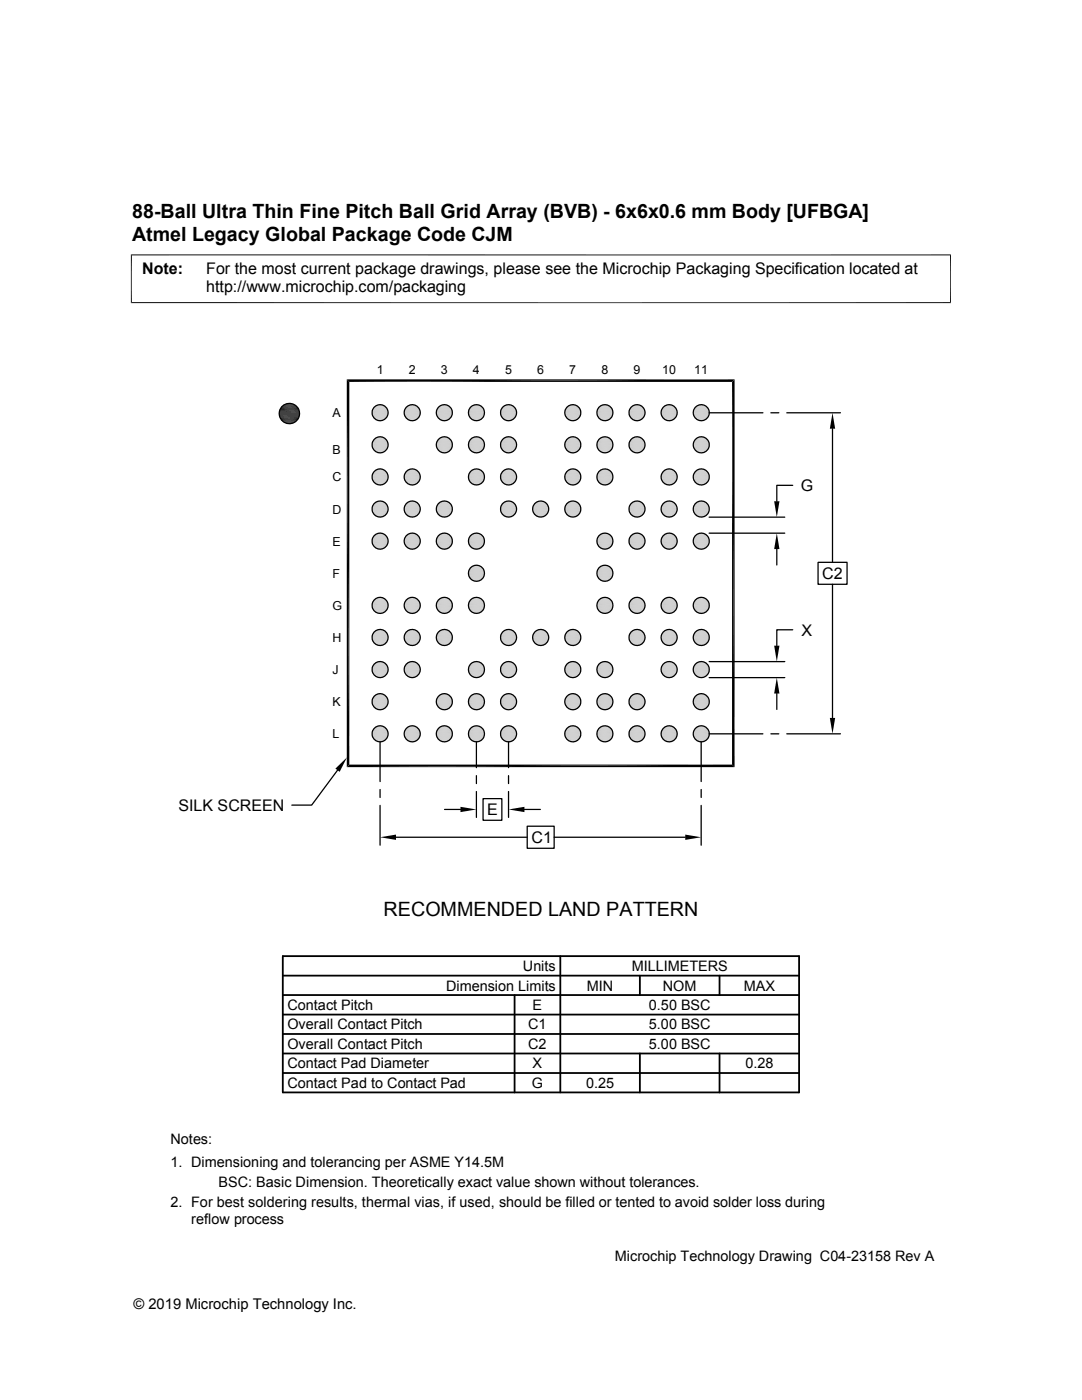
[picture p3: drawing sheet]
<svg xmlns="http://www.w3.org/2000/svg" width="216mm" height="279mm" viewBox="0 0 216 279" stroke-linecap="round" stroke-linejoin="round" font-family="sans-serif">
<defs><g id="words">
<g font-size="3.9">
<text x="26.4" y="43.5">88-Ball Ultra Thin Fine Pitch Ball Grid Array (BVB) - 6x6x0.6 mm Body [UFBGA]</text>
<text x="26.4" y="48">Atmel Legacy Global Package Code CJM</text>
<text x="76.5" y="182.8">RECOMMENDED LAND PATTERN</text>
</g>
<g font-size="3.2">
<text x="28.4" y="54.6">Note:</text>
<text x="41.1" y="58.3">http://www.microchip.com/packaging</text>
<text x="41.1" y="54.6">For the most current package drawings, please see the Microchip Packaging Specification located at</text>
<text x="159.8" y="98">G</text>
<text x="164.1" y="115.5">C2</text>
<text x="160" y="126.8">X</text>
<text x="35.6" y="161.8">SILK SCREEN</text>
<text x="97.2" y="162.7">E</text>
<text x="106" y="168.2">C1</text>
</g>
<g font-size="2.9">
<text x="89" y="197.7">Dimension Limits</text>
<text x="104.3" y="193.8">Units</text>
<text x="117.1" y="197.7">MIN</text>
<text x="126" y="193.8">MILLIMETERS</text>
<text x="132.3" y="197.7">NOM</text>
<text x="148.4" y="197.7">MAX</text>
<text x="57.3" y="201.6">Contact Pitch</text>
<text x="106.3" y="201.6">E</text>
<text x="129.5" y="201.6">0.50 BSC</text>
<text x="57.3" y="209.3">Overall Contact Pitch</text>
<text x="57.3" y="205.4">Overall Contact Pitch</text>
<text x="105.4" y="209.3">C2</text>
<text x="105.4" y="205.4">C1</text>
<text x="129.5" y="205.4">5.00 BSC</text>
<text x="129.5" y="209.3">5.00 BSC</text>
<text x="57.3" y="213.2">Contact Pad Diameter</text>
<text x="106.3" y="213.2">X</text>
<text x="148.7" y="213.2">0.28</text>
<text x="57.3" y="217.1">Contact Pad to Contact Pad</text>
<text x="106.1" y="217.1">G</text>
<text x="116.9" y="217.1">0.25</text>
<text x="34" y="228.3">Notes:</text>
<text x="34" y="232.9">1. Dimensioning and tolerancing per ASME Y14.5M</text>
<text x="43.6" y="236.9">BSC: Basic Dimension. Theoretically exact value shown without tolerances.</text>
<text x="34" y="241">2. For best soldering results, thermal vias, if used, should be filled or tented to avoid solder loss during</text>
<text x="38.1" y="244.3">reflow process</text>
<text x="122.7" y="251.7">Microchip Technology Drawing C04-23158 Rev A</text>
<text x="26.6" y="261.3">© 2019 Microchip Technology Inc.</text>
</g>
<g font-size="2.5">
<text x="75.2" y="74.6">1</text>
<text x="81.6" y="74.6">2</text>
<text x="88" y="74.6">3</text>
<text x="94.4" y="74.6">4</text>
<text x="100.8" y="74.6">5</text>
<text x="107.2" y="74.6">6</text>
<text x="113.6" y="74.6">7</text>
<text x="120" y="74.6">8</text>
<text x="126.4" y="74.6">9</text>
<text x="132.1" y="74.6">10</text>
<text x="138.5" y="74.6">11</text>
<text x="66.3" y="83.3">A</text>
<text x="66.3" y="90.6">B</text>
<text x="66.3" y="96.1">C</text>
<text x="66.3" y="102.5">D</text>
<text x="66.3" y="108.9">E</text>
<text x="66.3" y="115.3">F</text>
<text x="66.3" y="121.8">G</text>
<text x="66.3" y="128.1">H</text>
<text x="66.3" y="134.5">J</text>
<text x="66.3" y="140.9">K</text>
<text x="66.3" y="147.3">L</text>
</g>
</g></defs>
<g fill="#c0c0c0">
<path d="M75.6 80.8h.4z"/>
<path d="M82 80.8h.4z"/>
<path d="M88.4 80.8h.4z"/>
<path d="M94.8 80.8h.5z"/>
<path d="M101.2 80.8h.5z"/>
<path d="M114.1 80.8h.4z"/>
<path d="M120.5 80.8h.4z"/>
<path d="M126.9 80.8h.4z"/>
<path d="M133.3 80.8h.4z"/>
<path d="M139.7 80.8h.4z"/>
<path d="M139.6 80.8h.7z"/>
<path d="M139.7 80.8h.6z"/>
<path d="M133.2 80.8h.7z"/>
<path d="M133.3 80.8h.6z"/>
<path d="M126.8 80.8h.7z"/>
<path d="M126.9 80.8h.6z"/>
<path d="M120.4 80.8h.7z"/>
<path d="M120.5 80.8h.6z"/>
<path d="M113.9 80.8h.8z"/>
<path d="M114.1 80.8h.6z"/>
<path d="M101.1 80.8h.8z"/>
<path d="M101.2 80.8h.7z"/>
<path d="M94.7 80.8h.7z"/>
<path d="M94.8 80.8h.6z"/>
<path d="M88.3 80.8h.7z"/>
<path d="M88.4 80.8h.6z"/>
<path d="M81.9 80.8h.7z"/>
<path d="M82 80.8h.6z"/>
<path d="M75.5 80.8h.7z"/>
<path d="M75.6 80.8h.6z"/>
<path d="M139.4 80.9h1z"/>
<path d="M139.6 80.8l.8 .1z"/>
<path d="M133 80.9h1z"/>
<path d="M133.2 80.8l.8 .1z"/>
<path d="M126.6 80.9h1z"/>
<path d="M126.8 80.8l.8 .1z"/>
<path d="M120.2 80.9h1z"/>
<path d="M120.4 80.8l.8 .1z"/>
<path d="M113.8 80.9h1z"/>
<path d="M113.9 80.8l.9 .1z"/>
<path d="M100.9 80.9h1.1z"/>
<path d="M101.1 80.8l.9 .1z"/>
<path d="M94.6 80.9h1z"/>
<path d="M94.7 80.8l.9 .1z"/>
<path d="M88.1 80.9h1.1z"/>
<path d="M88.3 80.8l.9 .1z"/>
<path d="M81.7 80.9h1.1z"/>
<path d="M81.9 80.8l.9 .1z"/>
<path d="M75.3 80.9h1z"/>
<path d="M75.5 80.8l.8 .1z"/>
<path d="M139.3 80.9h1.3z"/>
<path d="M139.4 80.9h1.2z"/>
<path d="M132.9 80.9h1.3z"/>
<path d="M133 80.9h1.2z"/>
<path d="M126.5 80.9h1.3z"/>
<path d="M126.6 80.9h1.2z"/>
<path d="M120.1 80.9h1.3z"/>
<path d="M120.2 80.9h1.2z"/>
<path d="M113.6 80.9h1.4z"/>
<path d="M113.8 80.9h1.2z"/>
<path d="M100.8 80.9h1.4z"/>
<path d="M100.9 80.9h1.3z"/>
<path d="M94.4 80.9h1.3z"/>
<path d="M94.6 80.9h1.1z"/>
<path d="M88 80.9h1.3z"/>
<path d="M88.1 80.9h1.2z"/>
<path d="M81.6 80.9h1.3z"/>
<path d="M81.7 80.9h1.2z"/>
<path d="M75.2 80.9h1.3z"/>
<path d="M75.3 80.9h1.2z"/>
<path d="M139.1 81h1.6z"/>
<path d="M139.3 80.9l1.4 .1z"/>
<path d="M132.7 81h1.6z"/>
<path d="M132.9 80.9l1.4 .1z"/>
<path d="M126.3 81h1.6z"/>
<path d="M126.5 80.9l1.4 .1z"/>
<path d="M119.9 81h1.6z"/>
<path d="M120.1 80.9l1.4 .1z"/>
<path d="M113.5 81h1.6z"/>
<path d="M113.6 80.9l1.5 .1z"/>
<path d="M100.7 81h1.6z"/>
<path d="M100.8 80.9l1.5 .1z"/>
<path d="M94.3 81h1.6z"/>
<path d="M94.4 80.9l1.5 .1z"/>
<path d="M87.9 81h1.6z"/>
<path d="M88 80.9l1.5 .1z"/>
<path d="M81.4 81h1.6z"/>
<path d="M81.6 80.9l1.4 .1z"/>
<path d="M75 81h1.6z"/>
<path d="M75.2 80.9l1.4 .1z"/>
<path d="M139 81.1h1.9z"/>
<path d="M139.1 81l1.8 .1z"/>
<path d="M132.6 81.1h1.9z"/>
<path d="M132.7 81l1.8 .1z"/>
<path d="M126.2 81.1h1.8z"/>
<path d="M126.3 81l1.7 .1z"/>
<path d="M119.8 81.1h1.8z"/>
<path d="M119.9 81l1.7 .1z"/>
<path d="M113.4 81.1h1.8z"/>
<path d="M113.5 81l1.7 .1z"/>
<path d="M100.6 81.1h1.8z"/>
<path d="M100.7 81l1.7 .1z"/>
<path d="M94.1 81.1h1.9z"/>
<path d="M94.3 81l1.7 .1z"/>
<path d="M87.7 81.1h1.9z"/>
<path d="M87.9 81l1.7 .1z"/>
<path d="M81.3 81.1h1.9z"/>
<path d="M81.4 81l1.8 .1z"/>
<path d="M74.9 81.1h1.9z"/>
<path d="M75 81l1.8 .1z"/>
</g>
<path d="M138.9 81.1h2.1" fill="none" stroke="#c0c0c0" stroke-width=".2"/>
<path d="M139 81.1l2 .1z" fill="#c0c0c0"/>
<path d="M132.5 81.1h2.1" fill="none" stroke="#c0c0c0" stroke-width=".2"/>
<path d="M132.6 81.1l2 .1z" fill="#c0c0c0"/>
<path d="M126.1 81.1h2" fill="none" stroke="#c0c0c0" stroke-width=".2"/>
<path d="M126.2 81.1l1.9 .1z" fill="#c0c0c0"/>
<path d="M119.7 81.1h2.1" fill="none" stroke="#c0c0c0" stroke-width=".2"/>
<path d="M119.8 81.1l2 .1z" fill="#c0c0c0"/>
<path d="M113.2 81.1h2.1" fill="none" stroke="#c0c0c0" stroke-width=".2"/>
<path d="M113.4 81.1l1.9 .1z" fill="#c0c0c0"/>
<path d="M100.4 81.1h2.1" fill="none" stroke="#c0c0c0" stroke-width=".2"/>
<path d="M100.6 81.1l1.9 .1z" fill="#c0c0c0"/>
<path d="M94 81.1h2.1" fill="none" stroke="#c0c0c0" stroke-width=".2"/>
<path d="M94.1 81.1l2 .1z" fill="#c0c0c0"/>
<path d="M87.6 81.1h2.1" fill="none" stroke="#c0c0c0" stroke-width=".2"/>
<path d="M87.7 81.1l2 .1z" fill="#c0c0c0"/>
<path d="M81.2 81.1h2.1" fill="none" stroke="#c0c0c0" stroke-width=".2"/>
<path d="M81.3 81.1l2 .1z" fill="#c0c0c0"/>
<path d="M74.8 81.1h2.1" fill="none" stroke="#c0c0c0" stroke-width=".2"/>
<path d="M74.9 81.1l2 .1z" fill="#c0c0c0"/>
<g fill="none" stroke="#c0c0c0" stroke-width=".2">
<path d="M74.3 82.1h3.1M74.3 82.3h3.1M74.3 82.4h3.1M74.3 82.6h3.1M74.3 82.8h3.1M74.3 82h3.1M74.3 81.8h3.1M74.3 82.9h3.1M74.4 83h2.9M74.4 81.7h2.9M74.4 81.6h2.9M74.4 83.2h2.9"/>
<path d="M74.5 83.3h2.7M74.5 81.4h2.7M74.6 83.4h2.5M74.6 81.3h2.5M74.7 81.2h2.3M74.7 83.5h2.3M80.7 82.1h3.1M80.7 82.3h3.2M80.7 82.4h3.2M80.7 82.6h3.1M80.7 82h3.1M80.7 82.8h3.1"/>
<path d="M80.7 82.9h3.1M80.7 81.8h3.1M80.8 81.7h2.9M80.8 83h2.9M80.8 83.2h2.9M80.8 81.6h2.9M80.9 81.4h2.7M80.9 83.3h2.7M81 83.4h2.5M81 81.3h2.5M81.1 83.5h2.3M81.1 81.2h2.3"/>
<path d="M87.1 82.1h3.2M87.1 82.3h3.2M87.1 82.4h3.2M87.1 82.6h3.2M87.1 82.8h3.1M87.1 82h3.1M87.1 81.8h3.1M87.1 82.9h3.1M87.2 81.7h2.9M87.2 83h2.9M87.2 83.2h2.9M87.2 81.6h2.9"/>
<path d="M87.3 83.3h2.7M87.3 81.4h2.7M87.4 81.3h2.5M87.4 83.4h2.5M87.5 83.5h2.3M87.5 81.2h2.3M93.5 82.1h3.2M93.5 82.3h3.2M93.5 82.4h3.2M93.5 82.6h3.2M93.5 82.8h3.1M93.5 82h3.1"/>
<path d="M93.5 81.8h3.1M93.5 82.9h3.1M93.6 81.7h3M93.6 83h3M93.6 81.6h2.9M93.6 83.2h2.9M93.7 83.3h2.7M93.7 81.4h2.7M93.8 81.3h2.5M93.8 83.4h2.5M93.9 81.2h2.3M93.9 83.5h2.3"/>
<path d="M99.9 82.1h3.2M99.9 82.3h3.2M99.9 82.4h3.2M99.9 82.6h3.2M99.9 82h3.2M99.9 82.8h3.2M99.9 81.8h3.1M99.9 82.9h3.1M100 81.7h3M100 83h3M100.1 81.6h2.8M100.1 83.2h2.8"/>
<path d="M100.1 83.3h2.7M100.1 81.4h2.7M100.2 81.3h2.5M100.2 83.4h2.5M100.3 83.5h2.3M100.3 81.2h2.3M112.7 82.1h3.2M112.7 82.3h3.2M112.7 82.4h3.2M112.7 82.6h3.2M112.7 82h3.2M112.7 82.8h3.2"/>
<path d="M112.8 81.8h3M112.8 82.9h3M112.8 83h3M112.8 81.7h3M112.9 81.6h2.8M112.9 83.2h2.8M112.9 81.4h2.7M112.9 83.3h2.7M113 83.4h2.5M113 81.3h2.5M113.1 81.2h2.4M113.1 83.5h2.4"/>
<path d="M119.1 82.1h3.2M119.1 82.3h3.2M119.1 82.4h3.2M119.1 82.6h3.2M119.1 82h3.2M119.1 82.8h3.2M119.2 82.9h3M119.2 81.8h3M119.2 81.7h3M119.2 83h3M119.3 81.6h2.8M119.3 83.2h2.8"/>
<path d="M119.4 81.4h2.6M119.4 83.3h2.6M119.4 83.4h2.6M119.4 81.3h2.6M119.5 81.2h2.4M119.5 83.5h2.4M125.5 82.1h3.2M125.5 82.3h3.2M125.5 82.4h3.2M125.5 82.6h3.2M125.5 82.8h3.2M125.5 82h3.2"/>
<path d="M125.6 81.8h3.1M125.6 82.9h3.1M125.6 81.7h3M125.6 83h3M125.7 81.6h2.8M125.7 83.2h2.8M125.8 83.3h2.7M125.8 81.4h2.7M125.9 81.3h2.5M125.9 83.4h2.5M126 81.2h2.3M126 83.5h2.3"/>
<path d="M131.9 82.1h3.2M131.9 82.3h3.2M131.9 82.4h3.2M131.9 82.6h3.2M132 82h3.1M132 82.8h3.1M132 81.8h3M132 82.9h3M132 81.7h3M132 83h3M132.1 83.2h2.8M132.1 81.6h2.8"/>
<path d="M132.2 81.4h2.7M132.2 83.3h2.7M132.3 81.3h2.5M132.3 83.4h2.5M132.4 83.5h2.3M132.4 81.2h2.3M138.3 82.1h3.2M138.3 82.3h3.2M138.3 82.4h3.2M138.3 82.6h3.2M138.4 82h3.1M138.4 82.8h3.1"/>
<path d="M138.4 81.8h3.1M138.4 82.9h3.1M138.5 81.7h2.9M138.5 83h2.9M138.5 83.2h2.9M138.5 81.6h2.9M138.6 81.4h2.7M138.6 83.3h2.7M138.7 81.3h2.5M138.7 83.4h2.5M138.8 83.5h2.3M138.8 81.2h2.3"/>
</g>
<path d="M138.9 83.6l2 .1z" fill="#c0c0c0"/>
<path d="M138.9 83.6h2.1" fill="none" stroke="#c0c0c0" stroke-width=".2"/>
<path d="M132.5 83.6l2 .1z" fill="#c0c0c0"/>
<path d="M132.5 83.6h2.1" fill="none" stroke="#c0c0c0" stroke-width=".2"/>
<path d="M126.1 83.6l1.9 .1z" fill="#c0c0c0"/>
<path d="M126.1 83.6h2" fill="none" stroke="#c0c0c0" stroke-width=".2"/>
<path d="M119.7 83.6l1.9 .1z" fill="#c0c0c0"/>
<path d="M119.7 83.6h2.1" fill="none" stroke="#c0c0c0" stroke-width=".2"/>
<path d="M113.2 83.6l2 .1z" fill="#c0c0c0"/>
<path d="M113.2 83.6h2.1" fill="none" stroke="#c0c0c0" stroke-width=".2"/>
<path d="M100.4 83.6l2 .1z" fill="#c0c0c0"/>
<path d="M100.4 83.6h2.1" fill="none" stroke="#c0c0c0" stroke-width=".2"/>
<path d="M94 83.6l2 .1z" fill="#c0c0c0"/>
<path d="M94 83.6h2.1" fill="none" stroke="#c0c0c0" stroke-width=".2"/>
<path d="M87.6 83.6l2 .1z" fill="#c0c0c0"/>
<path d="M87.6 83.6h2.1" fill="none" stroke="#c0c0c0" stroke-width=".2"/>
<path d="M81.2 83.6l2 .1z" fill="#c0c0c0"/>
<path d="M81.2 83.6h2.1" fill="none" stroke="#c0c0c0" stroke-width=".2"/>
<path d="M74.8 83.6l2 .1z" fill="#c0c0c0"/>
<path d="M74.8 83.6h2.1" fill="none" stroke="#c0c0c0" stroke-width=".2"/>
<g fill="#c0c0c0">
<path d="M139 83.7l1.7 .1z"/>
<path d="M139 83.7h1.9z"/>
<path d="M132.6 83.7l1.7 .1z"/>
<path d="M132.6 83.7h1.9z"/>
<path d="M126.2 83.7l1.7 .1z"/>
<path d="M126.2 83.7h1.8z"/>
<path d="M119.8 83.7l1.7 .1z"/>
<path d="M119.8 83.7h1.8z"/>
<path d="M113.4 83.7l1.7 .1z"/>
<path d="M113.4 83.7h1.8z"/>
<path d="M100.6 83.7l1.7 .1z"/>
<path d="M100.6 83.7h1.8z"/>
<path d="M94.1 83.7l1.8 .1z"/>
<path d="M94.1 83.7h1.9z"/>
<path d="M87.7 83.7l1.8 .1z"/>
<path d="M87.7 83.7h1.9z"/>
<path d="M81.3 83.7l1.7 .1z"/>
<path d="M81.3 83.7h1.9z"/>
<path d="M74.9 83.7l1.7 .1z"/>
<path d="M74.9 83.7h1.9z"/>
<path d="M139.1 83.8h1.5z"/>
<path d="M139.1 83.8h1.6z"/>
<path d="M132.7 83.8h1.5z"/>
<path d="M132.7 83.8h1.6z"/>
<path d="M126.3 83.8h1.5z"/>
<path d="M126.3 83.8h1.6z"/>
<path d="M119.9 83.8h1.5z"/>
<path d="M119.9 83.8h1.6z"/>
<path d="M113.5 83.8h1.5z"/>
<path d="M113.5 83.8h1.6z"/>
<path d="M100.7 83.8h1.5z"/>
<path d="M100.7 83.8h1.6z"/>
<path d="M94.3 83.8h1.4z"/>
<path d="M94.3 83.8h1.6z"/>
<path d="M87.9 83.8h1.4z"/>
<path d="M87.9 83.8h1.6z"/>
<path d="M81.4 83.8h1.5z"/>
<path d="M81.4 83.8h1.6z"/>
<path d="M75 83.8h1.5z"/>
<path d="M75 83.8h1.6z"/>
<path d="M139.3 83.8l1.1 .1z"/>
<path d="M139.3 83.8h1.3z"/>
<path d="M132.9 83.8l1.1 .1z"/>
<path d="M132.9 83.8h1.3z"/>
<path d="M126.5 83.8l1.1 .1z"/>
<path d="M126.5 83.8h1.3z"/>
<path d="M120.1 83.8l1.1 .1z"/>
<path d="M120.1 83.8h1.3z"/>
<path d="M113.6 83.8l1.2 .1z"/>
<path d="M113.6 83.8h1.4z"/>
<path d="M100.8 83.8l1.2 .1z"/>
<path d="M100.8 83.8h1.4z"/>
<path d="M94.4 83.8l1.2 .1z"/>
<path d="M94.4 83.8h1.3z"/>
<path d="M88 83.8l1.2 .1z"/>
<path d="M88 83.8h1.3z"/>
<path d="M81.6 83.8l1.2 .1z"/>
<path d="M81.6 83.8h1.3z"/>
<path d="M75.2 83.8l1.1 .1z"/>
<path d="M75.2 83.8h1.3z"/>
<path d="M139.4 83.9h.9z"/>
<path d="M139.4 83.9h1z"/>
<path d="M133 83.9h.9z"/>
<path d="M133 83.9h1z"/>
<path d="M126.6 83.9h.9z"/>
<path d="M126.6 83.9h1z"/>
<path d="M120.2 83.9h.9z"/>
<path d="M120.2 83.9h1z"/>
<path d="M113.8 83.9h.9z"/>
<path d="M113.8 83.9h1z"/>
<path d="M100.9 83.9h1z"/>
<path d="M100.9 83.9h1.1z"/>
<path d="M94.6 83.9h.8z"/>
<path d="M94.6 83.9h1z"/>
<path d="M88.1 83.9h.9z"/>
<path d="M88.1 83.9h1.1z"/>
<path d="M81.7 83.9h.9z"/>
<path d="M81.7 83.9h1.1z"/>
<path d="M75.3 83.9h.9z"/>
<path d="M75.3 83.9h1z"/>
<path d="M75.6 83.9h.4z"/>
<path d="M82 83.9h.4z"/>
<path d="M88.4 83.9h.4z"/>
<path d="M94.8 83.9h.4z"/>
<path d="M101.2 83.9h.5z"/>
<path d="M114.1 83.9h.4z"/>
<path d="M120.5 83.9h.4z"/>
<path d="M126.9 83.9h.4z"/>
<path d="M133.3 83.9h.4z"/>
<path d="M139.7 83.9h.4z"/>
<path d="M139.6 83.9h.5z"/>
<path d="M139.6 83.9h.7z"/>
<path d="M133.2 83.9h.5z"/>
<path d="M133.2 83.9h.7z"/>
<path d="M126.8 83.9h.5z"/>
<path d="M126.8 83.9h.7z"/>
<path d="M120.4 83.9h.5z"/>
<path d="M120.4 83.9h.7z"/>
<path d="M113.9 83.9h.6z"/>
<path d="M113.9 83.9h.8z"/>
<path d="M101.1 83.9h.6z"/>
<path d="M101.1 83.9h.8z"/>
<path d="M94.7 83.9h.5z"/>
<path d="M94.7 83.9h.7z"/>
<path d="M88.3 83.9h.5z"/>
<path d="M88.3 83.9h.7z"/>
<path d="M81.9 83.9h.5z"/>
<path d="M81.9 83.9h.7z"/>
<path d="M75.5 83.9h.5z"/>
<path d="M75.5 83.9h.7z"/>
<path d="M75.6 87.2h.4z"/>
<path d="M88.4 87.2h.4z"/>
<path d="M94.8 87.2h.5z"/>
<path d="M101.2 87.2h.5z"/>
<path d="M114.1 87.2h.4z"/>
<path d="M120.5 87.2h.4z"/>
<path d="M126.9 87.2h.4z"/>
<path d="M139.7 87.2h.4z"/>
<path d="M139.6 87.2h.7z"/>
<path d="M139.7 87.2h.6z"/>
<path d="M126.8 87.2h.7z"/>
<path d="M126.9 87.2h.6z"/>
<path d="M120.4 87.2h.7z"/>
<path d="M120.5 87.2h.6z"/>
<path d="M113.9 87.2h.8z"/>
<path d="M114.1 87.2h.6z"/>
<path d="M101.1 87.2h.8z"/>
<path d="M101.2 87.2h.7z"/>
<path d="M94.7 87.2h.7z"/>
<path d="M94.8 87.2h.6z"/>
<path d="M88.3 87.2h.7z"/>
<path d="M88.4 87.2h.6z"/>
<path d="M75.5 87.2h.7z"/>
<path d="M75.6 87.2h.6z"/>
<path d="M139.4 87.2h1z"/>
<path d="M139.6 87.2h.8z"/>
<path d="M126.6 87.2h1z"/>
<path d="M126.8 87.2h.8z"/>
<path d="M120.2 87.2h1z"/>
<path d="M120.4 87.2h.8z"/>
<path d="M113.8 87.2h1z"/>
<path d="M113.9 87.2h.9z"/>
<path d="M100.9 87.2h1.1z"/>
<path d="M101.1 87.2h.9z"/>
<path d="M94.6 87.2h1z"/>
<path d="M94.7 87.2h.9z"/>
<path d="M88.1 87.2h1.1z"/>
<path d="M88.3 87.2h.9z"/>
<path d="M75.3 87.2h1z"/>
<path d="M75.5 87.2h.8z"/>
<path d="M139.3 87.3h1.3z"/>
<path d="M139.4 87.2l1.2 .1z"/>
<path d="M126.5 87.3h1.3z"/>
<path d="M126.6 87.2l1.2 .1z"/>
<path d="M120.1 87.3h1.3z"/>
<path d="M120.2 87.2l1.2 .1z"/>
<path d="M113.6 87.3h1.4z"/>
<path d="M113.8 87.2l1.2 .1z"/>
<path d="M100.8 87.3h1.4z"/>
<path d="M100.9 87.2l1.3 .1z"/>
<path d="M94.4 87.3h1.3z"/>
<path d="M94.6 87.2l1.1 .1z"/>
<path d="M88 87.3h1.3z"/>
<path d="M88.1 87.2l1.2 .1z"/>
<path d="M75.2 87.3h1.3z"/>
<path d="M75.3 87.2l1.2 .1z"/>
<path d="M139.1 87.4h1.6z"/>
<path d="M139.3 87.3l1.4 .1z"/>
<path d="M126.3 87.4h1.6z"/>
<path d="M126.5 87.3l1.4 .1z"/>
<path d="M119.9 87.4h1.6z"/>
<path d="M120.1 87.3l1.4 .1z"/>
<path d="M113.5 87.4h1.6z"/>
<path d="M113.6 87.3l1.5 .1z"/>
<path d="M100.7 87.4h1.6z"/>
<path d="M100.8 87.3l1.5 .1z"/>
<path d="M94.3 87.4h1.6z"/>
<path d="M94.4 87.3l1.5 .1z"/>
<path d="M87.9 87.4h1.6z"/>
<path d="M88 87.3l1.5 .1z"/>
<path d="M75 87.4h1.6z"/>
<path d="M75.2 87.3l1.4 .1z"/>
<path d="M139 87.5h1.9z"/>
<path d="M139.1 87.4l1.8 .1z"/>
<path d="M126.2 87.5h1.8z"/>
<path d="M126.3 87.4l1.7 .1z"/>
<path d="M119.8 87.5h1.8z"/>
<path d="M119.9 87.4l1.7 .1z"/>
<path d="M113.4 87.5h1.8z"/>
<path d="M113.5 87.4l1.7 .1z"/>
<path d="M100.6 87.5h1.8z"/>
<path d="M100.7 87.4l1.7 .1z"/>
<path d="M94.1 87.5h1.9z"/>
<path d="M94.3 87.4l1.7 .1z"/>
<path d="M87.7 87.5h1.9z"/>
<path d="M87.9 87.4l1.7 .1z"/>
<path d="M74.9 87.5h1.9z"/>
<path d="M75 87.4l1.8 .1z"/>
</g>
<path d="M138.9 87.5h2.1" fill="none" stroke="#c0c0c0" stroke-width=".2"/>
<path d="M139 87.5h1.9l.1 .1z" fill="#c0c0c0"/>
<path d="M126.1 87.5h2" fill="none" stroke="#c0c0c0" stroke-width=".2"/>
<path d="M126.2 87.5h1.8l.1 .1z" fill="#c0c0c0"/>
<path d="M119.7 87.5h2.1" fill="none" stroke="#c0c0c0" stroke-width=".2"/>
<path d="M119.8 87.5l2 .1z" fill="#c0c0c0"/>
<path d="M113.2 87.5h2.1" fill="none" stroke="#c0c0c0" stroke-width=".2"/>
<path d="M113.4 87.5h1.8l.1 .1z" fill="#c0c0c0"/>
<path d="M100.4 87.5h2.1" fill="none" stroke="#c0c0c0" stroke-width=".2"/>
<path d="M100.6 87.5h1.8l.1 .1z" fill="#c0c0c0"/>
<path d="M94 87.5h2.1" fill="none" stroke="#c0c0c0" stroke-width=".2"/>
<path d="M94.1 87.5l2 .1z" fill="#c0c0c0"/>
<path d="M87.6 87.5h2.1" fill="none" stroke="#c0c0c0" stroke-width=".2"/>
<path d="M87.7 87.5h1.9l.1 .1z" fill="#c0c0c0"/>
<path d="M74.8 87.5h2.1" fill="none" stroke="#c0c0c0" stroke-width=".2"/>
<path d="M74.9 87.5h1.9l.1 .1z" fill="#c0c0c0"/>
<g fill="none" stroke="#c0c0c0" stroke-width=".2">
<path d="M74.3 88.6h3.1M74.3 88.7h3.1M74.3 88.8h3.1M74.3 89h3.1M74.3 89.1h3.1M74.3 88.4h3.1M74.3 88.3h3.1M74.3 89.3h3.1M74.4 89.4h2.9M74.4 88.1h2.9M74.4 88h2.9M74.4 89.6h2.9"/>
<path d="M74.5 89.7h2.7M74.5 87.8h2.7M74.6 89.8h2.5M74.6 87.7h2.5M74.7 87.6h2.3M74.7 89.9h2.3M87.1 88.6h3.2M87.1 88.7h3.2M87.1 88.8h3.2M87.1 89h3.2M87.1 89.1h3.1M87.1 88.4h3.1"/>
<path d="M87.1 88.3h3.1M87.1 89.3h3.1M87.2 88.1h2.9M87.2 89.4h2.9M87.2 89.6h2.9M87.2 88h2.9M87.3 89.7h2.7M87.3 87.8h2.7M87.4 87.7h2.5M87.4 89.8h2.5M87.5 89.9h2.3M87.5 87.6h2.3"/>
<path d="M93.5 88.6h3.2M93.5 88.7h3.2M93.5 88.8h3.2M93.5 89h3.2M93.5 89.1h3.1M93.5 88.4h3.1M93.5 88.3h3.1M93.5 89.3h3.1M93.6 88.1h3M93.6 89.4h3M93.6 88h2.9M93.6 89.6h2.9"/>
<path d="M93.7 89.7h2.7M93.7 87.8h2.7M93.8 87.7h2.5M93.8 89.8h2.5M93.9 87.6h2.3M93.9 89.9h2.3M99.9 88.6h3.2M99.9 88.7h3.2M99.9 88.8h3.2M99.9 89h3.2M99.9 88.4h3.2M99.9 89.1h3.2"/>
<path d="M99.9 88.3h3.1M99.9 89.3h3.1M100 88.1h3M100 89.4h3M100.1 88h2.8M100.1 89.6h2.8M100.1 89.7h2.7M100.1 87.8h2.7M100.2 87.7h2.5M100.2 89.8h2.5M100.3 89.9h2.3M100.3 87.6h2.3"/>
<path d="M112.7 88.6h3.2M112.7 88.7h3.2M112.7 88.8h3.2M112.7 89h3.2M112.7 88.4h3.2M112.7 89.1h3.2M112.8 88.3h3M112.8 89.3h3M112.8 89.4h3M112.8 88.1h3M112.9 88h2.8M112.9 89.6h2.8"/>
<path d="M112.9 87.8h2.7M112.9 89.7h2.7M113 89.8h2.5M113 87.7h2.5M113.1 87.6h2.4M113.1 89.9h2.4M119.1 88.6h3.2M119.1 88.7h3.2M119.1 88.8h3.2M119.1 89h3.2M119.1 88.4h3.2M119.1 89.1h3.2"/>
<path d="M119.2 89.3h3M119.2 88.3h3M119.2 88.1h3M119.2 89.4h3M119.3 88h2.8M119.3 89.6h2.8M119.4 87.8h2.6M119.4 89.7h2.6M119.4 89.8h2.6M119.4 87.7h2.6M119.5 87.6h2.4M119.5 89.9h2.4"/>
<path d="M125.5 88.6h3.2M125.5 88.7h3.2M125.5 88.8h3.2M125.5 89h3.2M125.5 89.1h3.2M125.5 88.4h3.2M125.6 88.3h3.1M125.6 89.3h3.1M125.6 88.1h3M125.6 89.4h3M125.7 88h2.8M125.7 89.6h2.8"/>
<path d="M125.8 89.7h2.7M125.8 87.8h2.7M125.9 87.7h2.5M125.9 89.8h2.5M126 87.6h2.3M126 89.9h2.3M138.3 88.6h3.2M138.3 88.7h3.2M138.3 88.8h3.2M138.3 89h3.2M138.4 88.4h3.1M138.4 89.1h3.1"/>
<path d="M138.4 88.3h3.1M138.4 89.3h3.1M138.5 88.1h2.9M138.5 89.4h2.9M138.5 89.6h2.9M138.5 88h2.9M138.6 87.8h2.7M138.6 89.7h2.7M138.7 87.7h2.5M138.7 89.8h2.5M138.8 89.9h2.3M138.8 87.6h2.3"/>
</g>
<path d="M138.9 90l2 .1z" fill="#c0c0c0"/>
<path d="M138.9 90h2.1" fill="none" stroke="#c0c0c0" stroke-width=".2"/>
<path d="M126.1 90l1.9 .1z" fill="#c0c0c0"/>
<path d="M126.1 90h2" fill="none" stroke="#c0c0c0" stroke-width=".2"/>
<path d="M119.7 90l1.9 .1z" fill="#c0c0c0"/>
<path d="M119.7 90h2.1" fill="none" stroke="#c0c0c0" stroke-width=".2"/>
<path d="M113.2 90l2 .1z" fill="#c0c0c0"/>
<path d="M113.2 90h2.1" fill="none" stroke="#c0c0c0" stroke-width=".2"/>
<path d="M100.4 90l2 .1z" fill="#c0c0c0"/>
<path d="M100.4 90h2.1" fill="none" stroke="#c0c0c0" stroke-width=".2"/>
<path d="M94 90l2 .1z" fill="#c0c0c0"/>
<path d="M94 90h2.1" fill="none" stroke="#c0c0c0" stroke-width=".2"/>
<path d="M87.6 90l2 .1z" fill="#c0c0c0"/>
<path d="M87.6 90h2.1" fill="none" stroke="#c0c0c0" stroke-width=".2"/>
<path d="M74.8 90l2 .1z" fill="#c0c0c0"/>
<path d="M74.8 90h2.1" fill="none" stroke="#c0c0c0" stroke-width=".2"/>
<g fill="#c0c0c0">
<path d="M139 90.1l1.7 .1z"/>
<path d="M139 90.1h1.9z"/>
<path d="M126.2 90.1l1.7 .1z"/>
<path d="M126.2 90.1h1.8z"/>
<path d="M119.8 90.1l1.7 .1z"/>
<path d="M119.8 90.1h1.8z"/>
<path d="M113.4 90.1l1.7 .1z"/>
<path d="M113.4 90.1h1.8z"/>
<path d="M100.6 90.1l1.7 .1z"/>
<path d="M100.6 90.1h1.8z"/>
<path d="M94.1 90.1l1.8 .1z"/>
<path d="M94.1 90.1h1.9z"/>
<path d="M87.7 90.1l1.8 .1z"/>
<path d="M87.7 90.1h1.9z"/>
<path d="M74.9 90.1l1.7 .1z"/>
<path d="M74.9 90.1h1.9z"/>
<path d="M139.1 90.2h1.5z"/>
<path d="M139.1 90.2h1.6z"/>
<path d="M126.3 90.2h1.5z"/>
<path d="M126.3 90.2h1.6z"/>
<path d="M119.9 90.2h1.5z"/>
<path d="M119.9 90.2h1.6z"/>
<path d="M113.5 90.2h1.5z"/>
<path d="M113.5 90.2h1.6z"/>
<path d="M100.7 90.2h1.5z"/>
<path d="M100.7 90.2h1.6z"/>
<path d="M94.3 90.2h1.4z"/>
<path d="M94.3 90.2h1.6z"/>
<path d="M87.9 90.2h1.4z"/>
<path d="M87.9 90.2h1.6z"/>
<path d="M75 90.2h1.5z"/>
<path d="M75 90.2h1.6z"/>
<path d="M139.3 90.2l1.1 .1z"/>
<path d="M139.3 90.2h1.3z"/>
<path d="M126.5 90.2l1.1 .1z"/>
<path d="M126.5 90.2h1.3z"/>
<path d="M120.1 90.2l1.1 .1z"/>
<path d="M120.1 90.2h1.3z"/>
<path d="M113.6 90.2l1.2 .1z"/>
<path d="M113.6 90.2h1.4z"/>
<path d="M100.8 90.2l1.2 .1z"/>
<path d="M100.8 90.2h1.4z"/>
<path d="M94.4 90.2l1.2 .1z"/>
<path d="M94.4 90.2h1.3z"/>
<path d="M88 90.2l1.2 .1z"/>
<path d="M88 90.2h1.3z"/>
<path d="M75.2 90.2l1.1 .1z"/>
<path d="M75.2 90.2h1.3z"/>
<path d="M139.4 90.3h.9z"/>
<path d="M139.4 90.3h1z"/>
<path d="M126.6 90.3h.9z"/>
<path d="M126.6 90.3h1z"/>
<path d="M120.2 90.3h.9z"/>
<path d="M120.2 90.3h1z"/>
<path d="M113.8 90.3h.9z"/>
<path d="M113.8 90.3h1z"/>
<path d="M100.9 90.3h1z"/>
<path d="M100.9 90.3h1.1z"/>
<path d="M94.6 90.3h.8z"/>
<path d="M94.6 90.3h1z"/>
<path d="M88.1 90.3h.9z"/>
<path d="M88.1 90.3h1.1z"/>
<path d="M75.3 90.3h.9z"/>
<path d="M75.3 90.3h1z"/>
<path d="M75.6 90.4h.4z"/>
<path d="M88.4 90.4h.4z"/>
<path d="M94.8 90.4h.4z"/>
<path d="M101.2 90.4h.5z"/>
<path d="M114.1 90.4h.4z"/>
<path d="M120.5 90.4h.4z"/>
<path d="M126.9 90.4h.4z"/>
<path d="M139.7 90.4h.4z"/>
<path d="M139.6 90.3l.5 .1z"/>
<path d="M139.6 90.3h.7z"/>
<path d="M126.8 90.3l.5 .1z"/>
<path d="M126.8 90.3h.7z"/>
<path d="M120.4 90.3l.5 .1z"/>
<path d="M120.4 90.3h.7z"/>
<path d="M113.9 90.3l.6 .1z"/>
<path d="M113.9 90.3h.8z"/>
<path d="M101.1 90.3l.6 .1z"/>
<path d="M101.1 90.3h.8z"/>
<path d="M94.7 90.3l.5 .1z"/>
<path d="M94.7 90.3h.7z"/>
<path d="M88.3 90.3l.5 .1z"/>
<path d="M88.3 90.3h.7z"/>
<path d="M75.5 90.3l.5 .1z"/>
<path d="M75.5 90.3h.7z"/>
<path d="M75.6 93.6h.4z"/>
<path d="M82 93.6h.4z"/>
<path d="M94.8 93.6h.5z"/>
<path d="M101.2 93.6h.5z"/>
<path d="M114.1 93.6h.4z"/>
<path d="M120.5 93.6h.4z"/>
<path d="M133.3 93.6h.4z"/>
<path d="M139.7 93.6h.4z"/>
<path d="M139.6 93.6h.7z"/>
<path d="M139.7 93.6h.6z"/>
<path d="M133.2 93.6h.7z"/>
<path d="M133.3 93.6h.6z"/>
<path d="M120.4 93.6h.7z"/>
<path d="M120.5 93.6h.6z"/>
<path d="M113.9 93.6h.8z"/>
<path d="M114.1 93.6h.6z"/>
<path d="M101.1 93.6h.8z"/>
<path d="M101.2 93.6h.7z"/>
<path d="M94.7 93.6h.7z"/>
<path d="M94.8 93.6h.6z"/>
<path d="M81.9 93.6h.7z"/>
<path d="M82 93.6h.6z"/>
<path d="M75.5 93.6h.7z"/>
<path d="M75.6 93.6h.6z"/>
<path d="M139.4 93.7h1z"/>
<path d="M139.6 93.6l.8 .1z"/>
<path d="M133 93.7h1z"/>
<path d="M133.2 93.6l.8 .1z"/>
<path d="M120.2 93.7h1z"/>
<path d="M120.4 93.6l.8 .1z"/>
<path d="M113.8 93.7h1z"/>
<path d="M113.9 93.6l.9 .1z"/>
<path d="M100.9 93.7h1.1z"/>
<path d="M101.1 93.6l.9 .1z"/>
<path d="M94.6 93.7h1z"/>
<path d="M94.7 93.6l.9 .1z"/>
<path d="M81.7 93.7h1.1z"/>
<path d="M81.9 93.6l.9 .1z"/>
<path d="M75.3 93.7h1z"/>
<path d="M75.5 93.6l.8 .1z"/>
<path d="M139.3 93.7h1.3z"/>
<path d="M139.4 93.7h1.2z"/>
<path d="M132.9 93.7h1.3z"/>
<path d="M133 93.7h1.2z"/>
<path d="M120.1 93.7h1.3z"/>
<path d="M120.2 93.7h1.2z"/>
<path d="M113.6 93.7h1.4z"/>
<path d="M113.8 93.7h1.2z"/>
<path d="M100.8 93.7h1.4z"/>
<path d="M100.9 93.7h1.3z"/>
<path d="M94.4 93.7h1.3z"/>
<path d="M94.6 93.7h1.1z"/>
<path d="M81.6 93.7h1.3z"/>
<path d="M81.7 93.7h1.2z"/>
<path d="M75.2 93.7h1.3z"/>
<path d="M75.3 93.7h1.2z"/>
<path d="M139.1 93.8h1.6z"/>
<path d="M139.3 93.7l1.4 .1z"/>
<path d="M132.7 93.8h1.6z"/>
<path d="M132.9 93.7l1.4 .1z"/>
<path d="M119.9 93.8h1.6z"/>
<path d="M120.1 93.7l1.4 .1z"/>
<path d="M113.5 93.8h1.6z"/>
<path d="M113.6 93.7l1.5 .1z"/>
<path d="M100.7 93.8h1.6z"/>
<path d="M100.8 93.7l1.5 .1z"/>
<path d="M94.3 93.8h1.6z"/>
<path d="M94.4 93.7l1.5 .1z"/>
<path d="M81.4 93.8h1.6z"/>
<path d="M81.6 93.7l1.4 .1z"/>
<path d="M75 93.8h1.6z"/>
<path d="M75.2 93.7l1.4 .1z"/>
<path d="M139 93.9h1.9z"/>
<path d="M139.1 93.8l1.8 .1z"/>
<path d="M132.6 93.9h1.9z"/>
<path d="M132.7 93.8l1.8 .1z"/>
<path d="M119.8 93.9h1.8z"/>
<path d="M119.9 93.8l1.7 .1z"/>
<path d="M113.4 93.9h1.8z"/>
<path d="M113.5 93.8l1.7 .1z"/>
<path d="M100.6 93.9h1.8z"/>
<path d="M100.7 93.8l1.7 .1z"/>
<path d="M94.1 93.9h1.9z"/>
<path d="M94.3 93.8l1.7 .1z"/>
<path d="M81.3 93.9h1.9z"/>
<path d="M81.4 93.8l1.8 .1z"/>
<path d="M74.9 93.9h1.9z"/>
<path d="M75 93.8l1.8 .1z"/>
</g>
<path d="M138.9 93.9h2.1" fill="none" stroke="#c0c0c0" stroke-width=".2"/>
<path d="M139 93.9h1.9l.1 .1z" fill="#c0c0c0"/>
<path d="M132.5 93.9h2.1" fill="none" stroke="#c0c0c0" stroke-width=".2"/>
<path d="M132.6 93.9h1.9l.1 .1z" fill="#c0c0c0"/>
<path d="M119.7 93.9h2.1" fill="none" stroke="#c0c0c0" stroke-width=".2"/>
<path d="M119.8 93.9l2 .1z" fill="#c0c0c0"/>
<path d="M113.2 93.9h2.1" fill="none" stroke="#c0c0c0" stroke-width=".2"/>
<path d="M113.4 93.9h1.8l.1 .1z" fill="#c0c0c0"/>
<path d="M100.4 93.9h2.1" fill="none" stroke="#c0c0c0" stroke-width=".2"/>
<path d="M100.6 93.9h1.8l.1 .1z" fill="#c0c0c0"/>
<path d="M94 93.9h2.1" fill="none" stroke="#c0c0c0" stroke-width=".2"/>
<path d="M94.1 93.9l2 .1z" fill="#c0c0c0"/>
<path d="M81.2 93.9h2.1" fill="none" stroke="#c0c0c0" stroke-width=".2"/>
<path d="M81.3 93.9h1.9l.1 .1z" fill="#c0c0c0"/>
<path d="M74.8 93.9h2.1" fill="none" stroke="#c0c0c0" stroke-width=".2"/>
<path d="M74.9 93.9h1.9l.1 .1z" fill="#c0c0c0"/>
<g fill="none" stroke="#c0c0c0" stroke-width=".2">
<path d="M74.3 95h3.1M74.3 95.1h3.1M74.3 95.3h3.1M74.3 95.4h3.1M74.3 95.6h3.1M74.3 94.8h3.1M74.3 94.7h3.1M74.3 95.7h3.1M74.4 95.8h2.9M74.4 94.5h2.9M74.4 94.4h2.9M74.4 96h2.9"/>
<path d="M74.5 96.1h2.7M74.5 94.3h2.7M74.6 96.2h2.5M74.6 94.1h2.5M74.7 94h2.3M74.7 96.3h2.3M80.7 95h3.1M80.7 95.1h3.2M80.7 95.3h3.2M80.7 95.4h3.1M80.7 94.8h3.1M80.7 95.6h3.1"/>
<path d="M80.7 95.7h3.1M80.7 94.7h3.1M80.8 94.5h2.9M80.8 95.8h2.9M80.8 96h2.9M80.8 94.4h2.9M80.9 94.3h2.7M80.9 96.1h2.7M81 96.2h2.5M81 94.1h2.5M81.1 96.3h2.3M81.1 94h2.3"/>
<path d="M93.5 95h3.2M93.5 95.1h3.2M93.5 95.3h3.2M93.5 95.4h3.2M93.5 95.6h3.1M93.5 94.8h3.1M93.5 94.7h3.1M93.5 95.7h3.1M93.6 94.5h3M93.6 95.8h3M93.6 94.4h2.9M93.6 96h2.9"/>
<path d="M93.7 96.1h2.7M93.7 94.3h2.7M93.8 94.1h2.5M93.8 96.2h2.5M93.9 94h2.3M93.9 96.3h2.3M99.9 95h3.2M99.9 95.1h3.2M99.9 95.3h3.2M99.9 95.4h3.2M99.9 94.8h3.2M99.9 95.6h3.2"/>
<path d="M99.9 94.7h3.1M99.9 95.7h3.1M100 94.5h3M100 95.8h3M100.1 94.4h2.8M100.1 96h2.8M100.1 96.1h2.7M100.1 94.3h2.7M100.2 94.1h2.5M100.2 96.2h2.5M100.3 96.3h2.3M100.3 94h2.3"/>
<path d="M112.7 95h3.2M112.7 95.1h3.2M112.7 95.3h3.2M112.7 95.4h3.2M112.7 94.8h3.2M112.7 95.6h3.2M112.8 94.7h3M112.8 95.7h3M112.8 95.8h3M112.8 94.5h3M112.9 94.4h2.8M112.9 96h2.8"/>
<path d="M112.9 94.3h2.7M112.9 96.1h2.7M113 96.2h2.5M113 94.1h2.5M113.1 94h2.4M113.1 96.3h2.4M119.1 95h3.2M119.1 95.1h3.2M119.1 95.3h3.2M119.1 95.4h3.2M119.1 94.8h3.2M119.1 95.6h3.2"/>
<path d="M119.2 95.7h3M119.2 94.7h3M119.2 94.5h3M119.2 95.8h3M119.3 94.4h2.8M119.3 96h2.8M119.4 94.3h2.6M119.4 96.1h2.6M119.4 96.2h2.6M119.4 94.1h2.6M119.5 94h2.4M119.5 96.3h2.4"/>
<path d="M131.9 95h3.2M131.9 95.1h3.2M131.9 95.3h3.2M131.9 95.4h3.2M132 94.8h3.1M132 95.6h3.1M132 94.7h3M132 95.7h3M132 94.5h3M132 95.8h3M132.1 96h2.8M132.1 94.4h2.8"/>
<path d="M132.2 94.3h2.7M132.2 96.1h2.7M132.3 94.1h2.5M132.3 96.2h2.5M132.4 96.3h2.3M132.4 94h2.3M138.3 95h3.2M138.3 95.1h3.2M138.3 95.3h3.2M138.3 95.4h3.2M138.4 94.8h3.1M138.4 95.6h3.1"/>
<path d="M138.4 94.7h3.1M138.4 95.7h3.1M138.5 94.5h2.9M138.5 95.8h2.9M138.5 96h2.9M138.5 94.4h2.9M138.6 94.3h2.7M138.6 96.1h2.7M138.7 94.1h2.5M138.7 96.2h2.5M138.8 96.3h2.3M138.8 94h2.3"/>
</g>
<path d="M138.9 96.4l2 .1z" fill="#c0c0c0"/>
<path d="M138.9 96.4h2.1" fill="none" stroke="#c0c0c0" stroke-width=".2"/>
<path d="M132.5 96.4l2 .1z" fill="#c0c0c0"/>
<path d="M132.5 96.4h2.1" fill="none" stroke="#c0c0c0" stroke-width=".2"/>
<path d="M119.7 96.4l1.9 .1z" fill="#c0c0c0"/>
<path d="M119.7 96.4h2.1" fill="none" stroke="#c0c0c0" stroke-width=".2"/>
<path d="M113.2 96.4l2 .1z" fill="#c0c0c0"/>
<path d="M113.2 96.4h2.1" fill="none" stroke="#c0c0c0" stroke-width=".2"/>
<path d="M100.4 96.4l2 .1z" fill="#c0c0c0"/>
<path d="M100.4 96.4h2.1" fill="none" stroke="#c0c0c0" stroke-width=".2"/>
<path d="M94 96.4l2 .1z" fill="#c0c0c0"/>
<path d="M94 96.4h2.1" fill="none" stroke="#c0c0c0" stroke-width=".2"/>
<path d="M81.2 96.4l2 .1z" fill="#c0c0c0"/>
<path d="M81.2 96.4h2.1" fill="none" stroke="#c0c0c0" stroke-width=".2"/>
<path d="M74.8 96.4l2 .1z" fill="#c0c0c0"/>
<path d="M74.8 96.4h2.1" fill="none" stroke="#c0c0c0" stroke-width=".2"/>
<g fill="#c0c0c0">
<path d="M139 96.5l1.7 .1z"/>
<path d="M139 96.5h1.9z"/>
<path d="M132.6 96.5l1.7 .1z"/>
<path d="M132.6 96.5h1.9z"/>
<path d="M119.8 96.5l1.7 .1z"/>
<path d="M119.8 96.5h1.8z"/>
<path d="M113.4 96.5l1.7 .1z"/>
<path d="M113.4 96.5h1.8z"/>
<path d="M100.6 96.5l1.7 .1z"/>
<path d="M100.6 96.5h1.8z"/>
<path d="M94.1 96.5l1.8 .1z"/>
<path d="M94.1 96.5h1.9z"/>
<path d="M81.3 96.5l1.7 .1z"/>
<path d="M81.3 96.5h1.9z"/>
<path d="M74.9 96.5l1.7 .1z"/>
<path d="M74.9 96.5h1.9z"/>
<path d="M139.1 96.6h1.5z"/>
<path d="M139.1 96.6h1.6z"/>
<path d="M132.7 96.6h1.5z"/>
<path d="M132.7 96.6h1.6z"/>
<path d="M119.9 96.6h1.5z"/>
<path d="M119.9 96.6h1.6z"/>
<path d="M113.5 96.6h1.5z"/>
<path d="M113.5 96.6h1.6z"/>
<path d="M100.7 96.6h1.5z"/>
<path d="M100.7 96.6h1.6z"/>
<path d="M94.3 96.6h1.4z"/>
<path d="M94.3 96.6h1.6z"/>
<path d="M81.4 96.6h1.5z"/>
<path d="M81.4 96.6h1.6z"/>
<path d="M75 96.6h1.5z"/>
<path d="M75 96.6h1.6z"/>
<path d="M139.3 96.6l1.1 .1z"/>
<path d="M139.3 96.6h1.3z"/>
<path d="M132.9 96.6l1.1 .1z"/>
<path d="M132.9 96.6h1.3z"/>
<path d="M120.1 96.6l1.1 .1z"/>
<path d="M120.1 96.6h1.3z"/>
<path d="M113.6 96.6l1.2 .1z"/>
<path d="M113.6 96.6h1.4z"/>
<path d="M100.8 96.6l1.2 .1z"/>
<path d="M100.8 96.6h1.4z"/>
<path d="M94.4 96.6l1.2 .1z"/>
<path d="M94.4 96.6h1.3z"/>
<path d="M81.6 96.6l1.2 .1z"/>
<path d="M81.6 96.6h1.3z"/>
<path d="M75.2 96.6l1.1 .1z"/>
<path d="M75.2 96.6h1.3z"/>
<path d="M139.4 96.7h.9z"/>
<path d="M139.4 96.7h1z"/>
<path d="M133 96.7h.9z"/>
<path d="M133 96.7h1z"/>
<path d="M120.2 96.7h.9z"/>
<path d="M120.2 96.7h1z"/>
<path d="M113.8 96.7h.9z"/>
<path d="M113.8 96.7h1z"/>
<path d="M100.9 96.7h1z"/>
<path d="M100.9 96.7h1.1z"/>
<path d="M94.6 96.7h.8z"/>
<path d="M94.6 96.7h1z"/>
<path d="M81.7 96.7h.9z"/>
<path d="M81.7 96.7h1.1z"/>
<path d="M75.3 96.7h.9z"/>
<path d="M75.3 96.7h1z"/>
<path d="M75.6 96.8h.4z"/>
<path d="M82 96.8h.4z"/>
<path d="M94.8 96.8h.4z"/>
<path d="M101.2 96.8h.5z"/>
<path d="M114.1 96.8h.4z"/>
<path d="M120.5 96.8h.4z"/>
<path d="M133.3 96.8h.4z"/>
<path d="M139.7 96.8h.4z"/>
<path d="M139.6 96.7l.5 .1z"/>
<path d="M139.6 96.7h.7z"/>
<path d="M133.2 96.7l.5 .1z"/>
<path d="M133.2 96.7h.7z"/>
<path d="M120.4 96.7l.5 .1z"/>
<path d="M120.4 96.7h.7z"/>
<path d="M113.9 96.7l.6 .1z"/>
<path d="M113.9 96.7h.8z"/>
<path d="M101.1 96.7l.6 .1z"/>
<path d="M101.1 96.7h.8z"/>
<path d="M94.7 96.7l.5 .1z"/>
<path d="M94.7 96.7h.7z"/>
<path d="M81.9 96.7l.5 .1z"/>
<path d="M81.9 96.7h.7z"/>
<path d="M75.5 96.7l.5 .1z"/>
<path d="M75.5 96.7h.7z"/>
<path d="M75.6 100h.4z"/>
<path d="M82 100h.4z"/>
<path d="M88.4 100h.4z"/>
<path d="M101.2 100h.5z"/>
<path d="M107.7 100h.4z"/>
<path d="M114.1 100h.4z"/>
<path d="M126.9 100h.4z"/>
<path d="M133.3 100h.4z"/>
<path d="M139.7 100h.4z"/>
<path d="M139.6 100h.7z"/>
<path d="M139.7 100h.6z"/>
<path d="M133.2 100h.7z"/>
<path d="M133.3 100h.6z"/>
<path d="M126.8 100h.7z"/>
<path d="M126.9 100h.6z"/>
<path d="M113.9 100h.8z"/>
<path d="M114.1 100h.6z"/>
<path d="M107.5 100h.8z"/>
<path d="M107.7 100h.6z"/>
<path d="M101.1 100h.8z"/>
<path d="M101.2 100h.7z"/>
<path d="M88.3 100h.7z"/>
<path d="M88.4 100h.6z"/>
<path d="M81.9 100h.7z"/>
<path d="M82 100h.6z"/>
<path d="M75.5 100h.7z"/>
<path d="M75.6 100h.6z"/>
<path d="M139.4 100.1h1z"/>
<path d="M139.6 100l.8 .1z"/>
<path d="M133 100.1h1z"/>
<path d="M133.2 100l.8 .1z"/>
<path d="M126.6 100.1h1z"/>
<path d="M126.8 100l.8 .1z"/>
<path d="M113.8 100.1h1z"/>
<path d="M113.9 100l.9 .1z"/>
<path d="M107.4 100.1h1z"/>
<path d="M107.5 100l.9 .1z"/>
<path d="M100.9 100.1h1.1z"/>
<path d="M101.1 100l.9 .1z"/>
<path d="M88.1 100.1h1.1z"/>
<path d="M88.3 100l.9 .1z"/>
<path d="M81.7 100.1h1.1z"/>
<path d="M81.9 100l.9 .1z"/>
<path d="M75.3 100.1h1z"/>
<path d="M75.5 100l.8 .1z"/>
<path d="M139.3 100.1h1.3z"/>
<path d="M139.4 100.1h1.2z"/>
<path d="M132.9 100.1h1.3z"/>
<path d="M133 100.1h1.2z"/>
<path d="M126.5 100.1h1.3z"/>
<path d="M126.6 100.1h1.2z"/>
<path d="M113.6 100.1h1.4z"/>
<path d="M113.8 100.1h1.2z"/>
<path d="M107.2 100.1h1.3z"/>
<path d="M107.4 100.1h1.1z"/>
<path d="M100.8 100.1h1.4z"/>
<path d="M100.9 100.1h1.3z"/>
<path d="M88 100.1h1.3z"/>
<path d="M88.1 100.1h1.2z"/>
<path d="M81.6 100.1h1.3z"/>
<path d="M81.7 100.1h1.2z"/>
<path d="M75.2 100.1h1.3z"/>
<path d="M75.3 100.1h1.2z"/>
<path d="M139.1 100.2h1.6z"/>
<path d="M139.3 100.1l1.4 .1z"/>
<path d="M132.7 100.2h1.6z"/>
<path d="M132.9 100.1l1.4 .1z"/>
<path d="M126.3 100.2h1.6z"/>
<path d="M126.5 100.1l1.4 .1z"/>
<path d="M113.5 100.2h1.6z"/>
<path d="M113.6 100.1l1.5 .1z"/>
<path d="M107.1 100.2h1.6z"/>
<path d="M107.2 100.1l1.5 .1z"/>
<path d="M100.7 100.2h1.6z"/>
<path d="M100.8 100.1l1.5 .1z"/>
<path d="M87.9 100.2h1.6z"/>
<path d="M88 100.1l1.5 .1z"/>
<path d="M81.4 100.2h1.6z"/>
<path d="M81.6 100.1l1.4 .1z"/>
<path d="M75 100.2h1.6z"/>
<path d="M75.2 100.1l1.4 .1z"/>
<path d="M139 100.3h1.9z"/>
<path d="M139.1 100.2l1.8 .1z"/>
<path d="M132.6 100.3h1.9z"/>
<path d="M132.7 100.2l1.8 .1z"/>
<path d="M126.2 100.3h1.8z"/>
<path d="M126.3 100.2l1.7 .1z"/>
<path d="M113.4 100.3h1.8z"/>
<path d="M113.5 100.2l1.7 .1z"/>
<path d="M107 100.3h1.8z"/>
<path d="M107.1 100.2l1.7 .1z"/>
<path d="M100.6 100.3h1.8z"/>
<path d="M100.7 100.2l1.7 .1z"/>
<path d="M87.7 100.3h1.9z"/>
<path d="M87.9 100.2l1.7 .1z"/>
<path d="M81.3 100.3h1.9z"/>
<path d="M81.4 100.2l1.8 .1z"/>
<path d="M74.9 100.3h1.9z"/>
<path d="M75 100.2l1.8 .1z"/>
</g>
<path d="M138.9 100.3h2.1" fill="none" stroke="#c0c0c0" stroke-width=".2"/>
<path d="M139 100.3l2 .1z" fill="#c0c0c0"/>
<path d="M132.5 100.3h2.1" fill="none" stroke="#c0c0c0" stroke-width=".2"/>
<path d="M132.6 100.3l2 .1z" fill="#c0c0c0"/>
<path d="M126.1 100.3h2" fill="none" stroke="#c0c0c0" stroke-width=".2"/>
<path d="M126.2 100.3l1.9 .1z" fill="#c0c0c0"/>
<path d="M113.2 100.3h2.1" fill="none" stroke="#c0c0c0" stroke-width=".2"/>
<path d="M113.4 100.3l1.9 .1z" fill="#c0c0c0"/>
<path d="M106.8 100.3h2.1" fill="none" stroke="#c0c0c0" stroke-width=".2"/>
<path d="M107 100.3l1.9 .1z" fill="#c0c0c0"/>
<path d="M100.4 100.3h2.1" fill="none" stroke="#c0c0c0" stroke-width=".2"/>
<path d="M100.6 100.3l1.9 .1z" fill="#c0c0c0"/>
<path d="M87.6 100.3h2.1" fill="none" stroke="#c0c0c0" stroke-width=".2"/>
<path d="M87.7 100.3l2 .1z" fill="#c0c0c0"/>
<path d="M81.2 100.3h2.1" fill="none" stroke="#c0c0c0" stroke-width=".2"/>
<path d="M81.3 100.3l2 .1z" fill="#c0c0c0"/>
<path d="M74.8 100.3h2.1" fill="none" stroke="#c0c0c0" stroke-width=".2"/>
<path d="M74.9 100.3l2 .1z" fill="#c0c0c0"/>
<g fill="none" stroke="#c0c0c0" stroke-width=".2">
<path d="M74.3 101.4h3.1M74.3 101.5h3.1M74.3 101.7h3.1M74.3 101.8h3.1M74.3 102h3.1M74.3 101.2h3.1M74.3 101.1h3.1M74.3 102.1h3.1M74.4 102.3h2.9M74.4 100.9h2.9M74.4 100.8h2.9M74.4 102.4h2.9"/>
<path d="M74.5 102.5h2.7M74.5 100.7h2.7M74.6 102.6h2.5M74.6 100.5h2.5M74.7 100.4h2.3M74.7 102.8h2.3M80.7 101.4h3.1M80.7 101.5h3.2M80.7 101.7h3.2M80.7 101.8h3.1M80.7 101.2h3.1M80.7 102h3.1"/>
<path d="M80.7 102.1h3.1M80.7 101.1h3.1M80.8 100.9h2.9M80.8 102.3h2.9M80.8 102.4h2.9M80.8 100.8h2.9M80.9 100.7h2.7M80.9 102.5h2.7M81 102.6h2.5M81 100.5h2.5M81.1 102.8h2.3M81.1 100.4h2.3"/>
<path d="M87.1 101.4h3.2M87.1 101.5h3.2M87.1 101.7h3.2M87.1 101.8h3.2M87.1 102h3.1M87.1 101.2h3.1M87.1 101.1h3.1M87.1 102.1h3.1M87.2 100.9h2.9M87.2 102.3h2.9M87.2 102.4h2.9M87.2 100.8h2.9"/>
<path d="M87.3 102.5h2.7M87.3 100.7h2.7M87.4 100.5h2.5M87.4 102.6h2.5M87.5 102.8h2.3M87.5 100.4h2.3M99.9 101.4h3.2M99.9 101.5h3.2M99.9 101.7h3.2M99.9 101.8h3.2M99.9 101.2h3.2M99.9 102h3.2"/>
<path d="M99.9 101.1h3.1M99.9 102.1h3.1M100 100.9h3M100 102.3h3M100.1 100.8h2.8M100.1 102.4h2.8M100.1 102.5h2.7M100.1 100.7h2.7M100.2 100.5h2.5M100.2 102.6h2.5M100.3 102.8h2.3M100.3 100.4h2.3"/>
<path d="M106.3 101.4h3.2M106.3 101.5h3.2M106.3 101.7h3.2M106.3 101.8h3.2M106.3 101.2h3.2M106.3 102h3.2M106.3 101.1h3.1M106.3 102.1h3.1M106.4 100.9h3M106.4 102.3h3M106.5 102.4h2.8M106.5 100.8h2.8"/>
<path d="M106.6 100.7h2.6M106.6 102.5h2.6M106.6 100.5h2.5M106.6 102.6h2.5M106.7 102.8h2.4M106.7 100.4h2.4M112.7 101.4h3.2M112.7 101.5h3.2M112.7 101.7h3.2M112.7 101.8h3.2M112.7 101.2h3.2M112.7 102h3.2"/>
<path d="M112.8 101.1h3M112.8 102.1h3M112.8 102.3h3M112.8 100.9h3M112.9 100.8h2.8M112.9 102.4h2.8M112.9 100.7h2.7M112.9 102.5h2.7M113 102.6h2.5M113 100.5h2.5M113.1 100.4h2.4M113.1 102.8h2.4"/>
<path d="M125.5 101.4h3.2M125.5 101.5h3.2M125.5 101.7h3.2M125.5 101.8h3.2M125.5 102h3.2M125.5 101.2h3.2M125.6 101.1h3.1M125.6 102.1h3.1M125.6 100.9h3M125.6 102.3h3M125.7 100.8h2.8M125.7 102.4h2.8"/>
<path d="M125.8 102.5h2.7M125.8 100.7h2.7M125.9 100.5h2.5M125.9 102.6h2.5M126 100.4h2.3M126 102.8h2.3M131.9 101.4h3.2M131.9 101.5h3.2M131.9 101.7h3.2M131.9 101.8h3.2M132 101.2h3.1M132 102h3.1"/>
<path d="M132 101.1h3M132 102.1h3M132 100.9h3M132 102.3h3M132.1 102.4h2.8M132.1 100.8h2.8M132.2 100.7h2.7M132.2 102.5h2.7M132.3 100.5h2.5M132.3 102.6h2.5M132.4 102.8h2.3M132.4 100.4h2.3"/>
<path d="M138.3 101.4h3.2M138.3 101.5h3.2M138.3 101.7h3.2M138.3 101.8h3.2M138.4 101.2h3.1M138.4 102h3.1M138.4 101.1h3.1M138.4 102.1h3.1M138.5 100.9h2.9M138.5 102.3h2.9M138.5 102.4h2.9M138.5 100.8h2.9"/>
<path d="M138.6 100.7h2.7M138.6 102.5h2.7M138.7 100.5h2.5M138.7 102.6h2.5M138.8 102.8h2.3M138.8 100.4h2.3"/>
</g>
<path d="M138.9 102.8l2 .1z" fill="#c0c0c0"/>
<path d="M138.9 102.8h2.1" fill="none" stroke="#c0c0c0" stroke-width=".2"/>
<path d="M132.5 102.8l2 .1z" fill="#c0c0c0"/>
<path d="M132.5 102.8h2.1" fill="none" stroke="#c0c0c0" stroke-width=".2"/>
<path d="M126.1 102.8l1.9 .1z" fill="#c0c0c0"/>
<path d="M126.1 102.8h2" fill="none" stroke="#c0c0c0" stroke-width=".2"/>
<path d="M113.2 102.8l2 .1z" fill="#c0c0c0"/>
<path d="M113.2 102.8h2.1" fill="none" stroke="#c0c0c0" stroke-width=".2"/>
<path d="M106.8 102.8l2 .1z" fill="#c0c0c0"/>
<path d="M106.8 102.8h2.1" fill="none" stroke="#c0c0c0" stroke-width=".2"/>
<path d="M100.4 102.8l2 .1z" fill="#c0c0c0"/>
<path d="M100.4 102.8h2.1" fill="none" stroke="#c0c0c0" stroke-width=".2"/>
<path d="M87.6 102.8l2 .1z" fill="#c0c0c0"/>
<path d="M87.6 102.8h2.1" fill="none" stroke="#c0c0c0" stroke-width=".2"/>
<path d="M81.2 102.8l2 .1z" fill="#c0c0c0"/>
<path d="M81.2 102.8h2.1" fill="none" stroke="#c0c0c0" stroke-width=".2"/>
<path d="M74.8 102.8l2 .1z" fill="#c0c0c0"/>
<path d="M74.8 102.8h2.1" fill="none" stroke="#c0c0c0" stroke-width=".2"/>
<g fill="#c0c0c0">
<path d="M139 102.9l1.7 .1z"/>
<path d="M139 102.9h1.9z"/>
<path d="M132.6 102.9l1.7 .1z"/>
<path d="M132.6 102.9h1.9z"/>
<path d="M126.2 102.9l1.7 .1z"/>
<path d="M126.2 102.9h1.8z"/>
<path d="M113.4 102.9l1.7 .1z"/>
<path d="M113.4 102.9h1.8z"/>
<path d="M107 102.9l1.7 .1z"/>
<path d="M107 102.9h1.8z"/>
<path d="M100.6 102.9l1.7 .1z"/>
<path d="M100.6 102.9h1.8z"/>
<path d="M87.7 102.9l1.8 .1z"/>
<path d="M87.7 102.9h1.9z"/>
<path d="M81.3 102.9l1.7 .1z"/>
<path d="M81.3 102.9h1.9z"/>
<path d="M74.9 102.9l1.7 .1z"/>
<path d="M74.9 102.9h1.9z"/>
<path d="M139.1 103h1.5z"/>
<path d="M139.1 103h1.6z"/>
<path d="M132.7 103h1.5z"/>
<path d="M132.7 103h1.6z"/>
<path d="M126.3 103h1.5z"/>
<path d="M126.3 103h1.6z"/>
<path d="M113.5 103h1.5z"/>
<path d="M113.5 103h1.6z"/>
<path d="M107.1 103h1.4z"/>
<path d="M107.1 103h1.6z"/>
<path d="M100.7 103h1.5z"/>
<path d="M100.7 103h1.6z"/>
<path d="M87.9 103h1.4z"/>
<path d="M87.9 103h1.6z"/>
<path d="M81.4 103h1.5z"/>
<path d="M81.4 103h1.6z"/>
<path d="M75 103h1.5z"/>
<path d="M75 103h1.6z"/>
<path d="M139.3 103l1.1 .1z"/>
<path d="M139.3 103h1.3z"/>
<path d="M132.9 103l1.1 .1z"/>
<path d="M132.9 103h1.3z"/>
<path d="M126.5 103l1.1 .1z"/>
<path d="M126.5 103h1.3z"/>
<path d="M113.6 103l1.2 .1z"/>
<path d="M113.6 103h1.4z"/>
<path d="M107.2 103l1.2 .1z"/>
<path d="M107.2 103h1.3z"/>
<path d="M100.8 103l1.2 .1z"/>
<path d="M100.8 103h1.4z"/>
<path d="M88 103l1.2 .1z"/>
<path d="M88 103h1.3z"/>
<path d="M81.6 103l1.2 .1z"/>
<path d="M81.6 103h1.3z"/>
<path d="M75.2 103l1.1 .1z"/>
<path d="M75.2 103h1.3z"/>
<path d="M139.4 103.1h.9z"/>
<path d="M139.4 103.1h1z"/>
<path d="M133 103.1h.9z"/>
<path d="M133 103.1h1z"/>
<path d="M126.6 103.1h.9z"/>
<path d="M126.6 103.1h1z"/>
<path d="M113.8 103.1h.9z"/>
<path d="M113.8 103.1h1z"/>
<path d="M107.4 103.1h.9z"/>
<path d="M107.4 103.1h1z"/>
<path d="M100.9 103.1h1z"/>
<path d="M100.9 103.1h1.1z"/>
<path d="M88.1 103.1h.9z"/>
<path d="M88.1 103.1h1.1z"/>
<path d="M81.7 103.1h.9z"/>
<path d="M81.7 103.1h1.1z"/>
<path d="M75.3 103.1h.9z"/>
<path d="M75.3 103.1h1z"/>
<path d="M75.6 103.2h.4z"/>
<path d="M82 103.2h.4z"/>
<path d="M88.4 103.2h.4z"/>
<path d="M101.2 103.2h.5z"/>
<path d="M107.7 103.2h.4z"/>
<path d="M114.1 103.2h.4z"/>
<path d="M126.9 103.2h.4z"/>
<path d="M133.3 103.2h.4z"/>
<path d="M139.7 103.2h.4z"/>
<path d="M139.6 103.1l.5 .1z"/>
<path d="M139.6 103.1h.7z"/>
<path d="M133.2 103.1l.5 .1z"/>
<path d="M133.2 103.1h.7z"/>
<path d="M126.8 103.1l.5 .1z"/>
<path d="M126.8 103.1h.7z"/>
<path d="M113.9 103.1l.6 .1z"/>
<path d="M113.9 103.1h.8z"/>
<path d="M107.5 103.1l.6 .1z"/>
<path d="M107.5 103.1h.8z"/>
<path d="M101.1 103.1l.6 .1z"/>
<path d="M101.1 103.1h.8z"/>
<path d="M88.3 103.1l.5 .1z"/>
<path d="M88.3 103.1h.7z"/>
<path d="M81.9 103.1l.5 .1z"/>
<path d="M81.9 103.1h.7z"/>
<path d="M75.5 103.1l.5 .1z"/>
<path d="M75.5 103.1h.7z"/>
<path d="M75.6 106.4h.4z"/>
<path d="M82 106.4h.4z"/>
<path d="M88.4 106.4h.4z"/>
<path d="M94.8 106.4h.5z"/>
<path d="M120.5 106.4h.4z"/>
<path d="M126.9 106.4h.4z"/>
<path d="M133.3 106.4h.4z"/>
<path d="M139.7 106.4h.4z"/>
<path d="M139.6 106.4h.7z"/>
<path d="M139.7 106.4h.6z"/>
<path d="M133.2 106.4h.7z"/>
<path d="M133.3 106.4h.6z"/>
<path d="M126.8 106.4h.7z"/>
<path d="M126.9 106.4h.6z"/>
<path d="M120.4 106.4h.7z"/>
<path d="M120.5 106.4h.6z"/>
<path d="M94.7 106.4h.7z"/>
<path d="M94.8 106.4h.6z"/>
<path d="M88.3 106.4h.7z"/>
<path d="M88.4 106.4h.6z"/>
<path d="M81.9 106.4h.7z"/>
<path d="M82 106.4h.6z"/>
<path d="M75.5 106.4h.7z"/>
<path d="M75.6 106.4h.6z"/>
<path d="M139.4 106.5h1z"/>
<path d="M139.6 106.4l.8 .1z"/>
<path d="M133 106.5h1z"/>
<path d="M133.2 106.4l.8 .1z"/>
<path d="M126.6 106.5h1z"/>
<path d="M126.8 106.4l.8 .1z"/>
<path d="M120.2 106.5h1z"/>
<path d="M120.4 106.4l.8 .1z"/>
<path d="M94.6 106.5h1z"/>
<path d="M94.7 106.4l.9 .1z"/>
<path d="M88.1 106.5h1.1z"/>
<path d="M88.3 106.4l.9 .1z"/>
<path d="M81.7 106.5h1.1z"/>
<path d="M81.9 106.4l.9 .1z"/>
<path d="M75.3 106.5h1z"/>
<path d="M75.5 106.4l.8 .1z"/>
<path d="M139.3 106.5h1.3z"/>
<path d="M139.4 106.5h1.2z"/>
<path d="M132.9 106.5h1.3z"/>
<path d="M133 106.5h1.2z"/>
<path d="M126.5 106.5h1.3z"/>
<path d="M126.6 106.5h1.2z"/>
<path d="M120.1 106.5h1.3z"/>
<path d="M120.2 106.5h1.2z"/>
<path d="M94.4 106.5h1.3z"/>
<path d="M94.6 106.5h1.1z"/>
<path d="M88 106.5h1.3z"/>
<path d="M88.1 106.5h1.2z"/>
<path d="M81.6 106.5h1.3z"/>
<path d="M81.7 106.5h1.2z"/>
<path d="M75.2 106.5h1.3z"/>
<path d="M75.3 106.5h1.2z"/>
<path d="M139.1 106.6h1.6z"/>
<path d="M139.3 106.5l1.4 .1z"/>
<path d="M132.7 106.6h1.6z"/>
<path d="M132.9 106.5l1.4 .1z"/>
<path d="M126.3 106.6h1.6z"/>
<path d="M126.5 106.5l1.4 .1z"/>
<path d="M119.9 106.6h1.6z"/>
<path d="M120.1 106.5l1.4 .1z"/>
<path d="M94.3 106.6h1.6z"/>
<path d="M94.4 106.5l1.5 .1z"/>
<path d="M87.9 106.6h1.6z"/>
<path d="M88 106.5l1.5 .1z"/>
<path d="M81.4 106.6h1.6z"/>
<path d="M81.6 106.5l1.4 .1z"/>
<path d="M75 106.6h1.6z"/>
<path d="M75.2 106.5l1.4 .1z"/>
<path d="M139 106.7h1.9z"/>
<path d="M139.1 106.6l1.8 .1z"/>
<path d="M132.6 106.7h1.9z"/>
<path d="M132.7 106.6l1.8 .1z"/>
<path d="M126.2 106.7h1.8z"/>
<path d="M126.3 106.6l1.7 .1z"/>
<path d="M119.8 106.7h1.8z"/>
<path d="M119.9 106.6l1.7 .1z"/>
<path d="M94.1 106.7h1.9z"/>
<path d="M94.3 106.6l1.7 .1z"/>
<path d="M87.7 106.7h1.9z"/>
<path d="M87.9 106.6l1.7 .1z"/>
<path d="M81.3 106.7h1.9z"/>
<path d="M81.4 106.6l1.8 .1z"/>
<path d="M74.9 106.7h1.9z"/>
<path d="M75 106.6l1.8 .1z"/>
</g>
<path d="M138.9 106.7h2.1" fill="none" stroke="#c0c0c0" stroke-width=".2"/>
<path d="M139 106.7l2 .1z" fill="#c0c0c0"/>
<path d="M132.5 106.7h2.1" fill="none" stroke="#c0c0c0" stroke-width=".2"/>
<path d="M132.6 106.7l2 .1z" fill="#c0c0c0"/>
<path d="M126.1 106.7h2" fill="none" stroke="#c0c0c0" stroke-width=".2"/>
<path d="M126.2 106.7l1.9 .1z" fill="#c0c0c0"/>
<path d="M119.7 106.7h2.1" fill="none" stroke="#c0c0c0" stroke-width=".2"/>
<path d="M119.8 106.7l2 .1z" fill="#c0c0c0"/>
<path d="M94 106.7h2.1" fill="none" stroke="#c0c0c0" stroke-width=".2"/>
<path d="M94.1 106.7l2 .1z" fill="#c0c0c0"/>
<path d="M87.6 106.7h2.1" fill="none" stroke="#c0c0c0" stroke-width=".2"/>
<path d="M87.7 106.7l2 .1z" fill="#c0c0c0"/>
<path d="M81.2 106.7h2.1" fill="none" stroke="#c0c0c0" stroke-width=".2"/>
<path d="M81.3 106.7l2 .1z" fill="#c0c0c0"/>
<path d="M74.8 106.7h2.1" fill="none" stroke="#c0c0c0" stroke-width=".2"/>
<path d="M74.9 106.7l2 .1z" fill="#c0c0c0"/>
<g fill="none" stroke="#c0c0c0" stroke-width=".2">
<path d="M74.3 107.8h3.1M74.3 107.9h3.1M74.3 108.1h3.1M74.3 108.2h3.1M74.3 108.4h3.1M74.3 107.6h3.1M74.3 107.5h3.1M74.3 108.5h3.1M74.4 108.7h2.9M74.4 107.3h2.9M74.4 107.2h2.9M74.4 108.8h2.9"/>
<path d="M74.5 108.9h2.7M74.5 107.1h2.7M74.6 109h2.5M74.6 106.9h2.5M74.7 106.8h2.3M74.7 109.1h2.3M80.7 107.8h3.1M80.7 107.9h3.2M80.7 108.1h3.2M80.7 108.2h3.1M80.7 107.6h3.1M80.7 108.4h3.1"/>
<path d="M80.7 108.5h3.1M80.7 107.5h3.1M80.8 107.3h2.9M80.8 108.7h2.9M80.8 108.8h2.9M80.8 107.2h2.9M80.9 107.1h2.7M80.9 108.9h2.7M81 109h2.5M81 106.9h2.5M81.1 109.1h2.3M81.1 106.8h2.3"/>
<path d="M87.1 107.8h3.2M87.1 107.9h3.2M87.1 108.1h3.2M87.1 108.2h3.2M87.1 108.4h3.1M87.1 107.6h3.1M87.1 107.5h3.1M87.1 108.5h3.1M87.2 107.3h2.9M87.2 108.7h2.9M87.2 108.8h2.9M87.2 107.2h2.9"/>
<path d="M87.3 108.9h2.7M87.3 107.1h2.7M87.4 106.9h2.5M87.4 109h2.5M87.5 109.1h2.3M87.5 106.8h2.3M93.5 107.8h3.2M93.5 107.9h3.2M93.5 108.1h3.2M93.5 108.2h3.2M93.5 108.4h3.1M93.5 107.6h3.1"/>
<path d="M93.5 107.5h3.1M93.5 108.5h3.1M93.6 107.3h3M93.6 108.7h3M93.6 107.2h2.9M93.6 108.8h2.9M93.7 108.9h2.7M93.7 107.1h2.7M93.8 106.9h2.5M93.8 109h2.5M93.9 106.8h2.3M93.9 109.1h2.3"/>
<path d="M119.1 107.8h3.2M119.1 107.9h3.2M119.1 108.1h3.2M119.1 108.2h3.2M119.1 107.6h3.2M119.1 108.4h3.2M119.2 108.5h3M119.2 107.5h3M119.2 107.3h3M119.2 108.7h3M119.3 107.2h2.8M119.3 108.8h2.8"/>
<path d="M119.4 107.1h2.6M119.4 108.9h2.6M119.4 109h2.6M119.4 106.9h2.6M119.5 106.8h2.4M119.5 109.1h2.4M125.5 107.8h3.2M125.5 107.9h3.2M125.5 108.1h3.2M125.5 108.2h3.2M125.5 108.4h3.2M125.5 107.6h3.2"/>
<path d="M125.6 107.5h3.1M125.6 108.5h3.1M125.6 107.3h3M125.6 108.7h3M125.7 107.2h2.8M125.7 108.8h2.8M125.8 108.9h2.7M125.8 107.1h2.7M125.9 106.9h2.5M125.9 109h2.5M126 106.8h2.3M126 109.1h2.3"/>
<path d="M131.9 107.8h3.2M131.9 107.9h3.2M131.9 108.1h3.2M131.9 108.2h3.2M132 107.6h3.1M132 108.4h3.1M132 107.5h3M132 108.5h3M132 107.3h3M132 108.7h3M132.1 108.8h2.8M132.1 107.2h2.8"/>
<path d="M132.2 107.1h2.7M132.2 108.9h2.7M132.3 106.9h2.5M132.3 109h2.5M132.4 109.1h2.3M132.4 106.8h2.3M138.3 107.8h3.2M138.3 107.9h3.2M138.3 108.1h3.2M138.3 108.2h3.2M138.4 107.6h3.1M138.4 108.4h3.1"/>
<path d="M138.4 107.5h3.1M138.4 108.5h3.1M138.5 107.3h2.9M138.5 108.7h2.9M138.5 108.8h2.9M138.5 107.2h2.9M138.6 107.1h2.7M138.6 108.9h2.7M138.7 106.9h2.5M138.7 109h2.5M138.8 109.1h2.3M138.8 106.8h2.3"/>
</g>
<path d="M138.9 109.2l2 .1z" fill="#c0c0c0"/>
<path d="M138.9 109.3h2.1" fill="none" stroke="#c0c0c0" stroke-width=".2"/>
<path d="M132.5 109.2l2 .1z" fill="#c0c0c0"/>
<path d="M132.5 109.3h2.1" fill="none" stroke="#c0c0c0" stroke-width=".2"/>
<path d="M126.1 109.2l1.9 .1z" fill="#c0c0c0"/>
<path d="M126.1 109.3h2" fill="none" stroke="#c0c0c0" stroke-width=".2"/>
<path d="M119.7 109.2l1.9 .1z" fill="#c0c0c0"/>
<path d="M119.7 109.3h2.1" fill="none" stroke="#c0c0c0" stroke-width=".2"/>
<path d="M94 109.2l2 .1z" fill="#c0c0c0"/>
<path d="M94 109.3h2.1" fill="none" stroke="#c0c0c0" stroke-width=".2"/>
<path d="M87.6 109.2l2 .1z" fill="#c0c0c0"/>
<path d="M87.6 109.3h2.1" fill="none" stroke="#c0c0c0" stroke-width=".2"/>
<path d="M81.2 109.2l2 .1z" fill="#c0c0c0"/>
<path d="M81.2 109.3h2.1" fill="none" stroke="#c0c0c0" stroke-width=".2"/>
<path d="M74.8 109.2l2 .1z" fill="#c0c0c0"/>
<path d="M74.8 109.3h2.1" fill="none" stroke="#c0c0c0" stroke-width=".2"/>
<g fill="#c0c0c0">
<path d="M139 109.3l1.7 .1z"/>
<path d="M139 109.3h1.9z"/>
<path d="M132.6 109.3l1.7 .1z"/>
<path d="M132.6 109.3h1.9z"/>
<path d="M126.2 109.3l1.7 .1z"/>
<path d="M126.2 109.3h1.8z"/>
<path d="M119.8 109.3l1.7 .1z"/>
<path d="M119.8 109.3h1.8z"/>
<path d="M94.1 109.3l1.8 .1z"/>
<path d="M94.1 109.3h1.9z"/>
<path d="M87.7 109.3l1.8 .1z"/>
<path d="M87.7 109.3h1.9z"/>
<path d="M81.3 109.3l1.7 .1z"/>
<path d="M81.3 109.3h1.9z"/>
<path d="M74.9 109.3l1.7 .1z"/>
<path d="M74.9 109.3h1.9z"/>
<path d="M139.1 109.4l1.5 .1z"/>
<path d="M139.1 109.4h1.6z"/>
<path d="M132.7 109.4l1.5 .1z"/>
<path d="M132.7 109.4h1.6z"/>
<path d="M126.3 109.4l1.5 .1z"/>
<path d="M126.3 109.4h1.6z"/>
<path d="M119.9 109.4l1.5 .1z"/>
<path d="M119.9 109.4h1.6z"/>
<path d="M94.3 109.4l1.4 .1z"/>
<path d="M94.3 109.4h1.6z"/>
<path d="M87.9 109.4l1.4 .1z"/>
<path d="M87.9 109.4h1.6z"/>
<path d="M81.4 109.4l1.5 .1z"/>
<path d="M81.4 109.4h1.6z"/>
<path d="M75 109.4l1.5 .1z"/>
<path d="M75 109.4h1.6z"/>
<path d="M139.3 109.5h1.1z"/>
<path d="M139.3 109.5h1.3z"/>
<path d="M132.9 109.5h1.1z"/>
<path d="M132.9 109.5h1.3z"/>
<path d="M126.5 109.5h1.1z"/>
<path d="M126.5 109.5h1.3z"/>
<path d="M120.1 109.5h1.1z"/>
<path d="M120.1 109.5h1.3z"/>
<path d="M94.4 109.5h1.2z"/>
<path d="M94.4 109.5h1.3z"/>
<path d="M88 109.5h1.2z"/>
<path d="M88 109.5h1.3z"/>
<path d="M81.6 109.5h1.2z"/>
<path d="M81.6 109.5h1.3z"/>
<path d="M75.2 109.5h1.1z"/>
<path d="M75.2 109.5h1.3z"/>
<path d="M139.4 109.5l.9 .1z"/>
<path d="M139.4 109.5h1z"/>
<path d="M133 109.5l.9 .1z"/>
<path d="M133 109.5h1z"/>
<path d="M126.6 109.5l.9 .1z"/>
<path d="M126.6 109.5h1z"/>
<path d="M120.2 109.5l.9 .1z"/>
<path d="M120.2 109.5h1z"/>
<path d="M94.6 109.5l.8 .1z"/>
<path d="M94.6 109.5h1z"/>
<path d="M88.1 109.5l.9 .1z"/>
<path d="M88.1 109.5h1.1z"/>
<path d="M81.7 109.5l.9 .1z"/>
<path d="M81.7 109.5h1.1z"/>
<path d="M75.3 109.5l.9 .1z"/>
<path d="M75.3 109.5h1z"/>
<path d="M75.6 109.6h.4z"/>
<path d="M82 109.6h.4z"/>
<path d="M88.4 109.6h.4z"/>
<path d="M94.8 109.6h.4z"/>
<path d="M120.5 109.6h.4z"/>
<path d="M126.9 109.6h.4z"/>
<path d="M133.3 109.6h.4z"/>
<path d="M139.7 109.6h.4z"/>
<path d="M139.6 109.6h.5z"/>
<path d="M139.6 109.6h.7z"/>
<path d="M133.2 109.6h.5z"/>
<path d="M133.2 109.6h.7z"/>
<path d="M126.8 109.6h.5z"/>
<path d="M126.8 109.6h.7z"/>
<path d="M120.4 109.6h.5z"/>
<path d="M120.4 109.6h.7z"/>
<path d="M94.7 109.6h.5z"/>
<path d="M94.7 109.6h.7z"/>
<path d="M88.3 109.6h.5z"/>
<path d="M88.3 109.6h.7z"/>
<path d="M81.9 109.6h.5z"/>
<path d="M81.9 109.6h.7z"/>
<path d="M75.5 109.6h.5z"/>
<path d="M75.5 109.6h.7z"/>
<path d="M94.8 112.8h.5z"/>
<path d="M120.5 112.8h.4z"/>
<path d="M120.4 112.8h.7z"/>
<path d="M120.5 112.8h.6z"/>
<path d="M94.7 112.8h.7z"/>
<path d="M94.8 112.8h.6z"/>
<path d="M120.2 112.9h1z"/>
<path d="M120.4 112.8l.8 .1z"/>
<path d="M94.6 112.9h1z"/>
<path d="M94.7 112.8l.9 .1z"/>
<path d="M120.1 112.9h1.3z"/>
<path d="M120.2 112.9h1.2z"/>
<path d="M94.4 112.9h1.3z"/>
<path d="M94.6 112.9h1.1z"/>
<path d="M119.9 113h1.6z"/>
<path d="M120.1 112.9l1.4 .1z"/>
<path d="M94.3 113h1.6z"/>
<path d="M94.4 112.9l1.5 .1z"/>
<path d="M119.8 113.1h1.8z"/>
<path d="M119.9 113l1.7 .1z"/>
<path d="M94.1 113.1h1.9z"/>
<path d="M94.3 113l1.7 .1z"/>
</g>
<path d="M119.7 113.1h2.1" fill="none" stroke="#c0c0c0" stroke-width=".2"/>
<path d="M119.8 113.1l2 .1z" fill="#c0c0c0"/>
<path d="M94 113.1h2.1" fill="none" stroke="#c0c0c0" stroke-width=".2"/>
<path d="M94.1 113.1l2 .1z" fill="#c0c0c0"/>
<g fill="none" stroke="#c0c0c0" stroke-width=".2">
<path d="M93.5 114.2h3.2M93.5 114.3h3.2M93.5 114.5h3.2M93.5 114.6h3.2M93.5 114.8h3.1M93.5 114h3.1M93.5 113.9h3.1M93.5 114.9h3.1M93.6 113.7h3M93.6 115.1h3M93.6 113.6h2.9M93.6 115.2h2.9"/>
<path d="M93.7 115.3h2.7M93.7 113.5h2.7M93.8 113.4h2.5M93.8 115.5h2.5M93.9 113.3h2.3M93.9 115.6h2.3M119.1 114.2h3.2M119.1 114.3h3.2M119.1 114.5h3.2M119.1 114.6h3.2M119.1 114h3.2M119.1 114.8h3.2"/>
<path d="M119.2 114.9h3M119.2 113.9h3M119.2 113.7h3M119.2 115.1h3M119.3 113.6h2.8M119.3 115.2h2.8M119.4 113.5h2.6M119.4 115.3h2.6M119.4 115.5h2.6M119.4 113.4h2.6M119.5 113.3h2.4M119.5 115.6h2.4"/>
</g>
<path d="M119.7 115.6l1.9 .1z" fill="#c0c0c0"/>
<path d="M119.7 115.7h2.1" fill="none" stroke="#c0c0c0" stroke-width=".2"/>
<path d="M94 115.6l2 .1z" fill="#c0c0c0"/>
<path d="M94 115.7h2.1" fill="none" stroke="#c0c0c0" stroke-width=".2"/>
<g fill="#c0c0c0">
<path d="M119.8 115.7l1.7 .1z"/>
<path d="M119.8 115.7h1.8z"/>
<path d="M94.1 115.7l1.8 .1z"/>
<path d="M94.1 115.7h1.9z"/>
<path d="M119.9 115.8l1.5 .1z"/>
<path d="M119.9 115.8h1.6z"/>
<path d="M94.3 115.8l1.4 .1z"/>
<path d="M94.3 115.8h1.6z"/>
<path d="M120.1 115.9h1.1z"/>
<path d="M120.1 115.9h1.3z"/>
<path d="M94.4 115.9h1.2z"/>
<path d="M94.4 115.9h1.3z"/>
<path d="M120.2 115.9l.9 .1z"/>
<path d="M120.2 115.9h1z"/>
<path d="M94.6 115.9l.8 .1z"/>
<path d="M94.6 115.9h1z"/>
<path d="M94.8 116h.4z"/>
<path d="M120.5 116h.4z"/>
<path d="M120.4 116h.5z"/>
<path d="M120.4 116h.7z"/>
<path d="M94.7 116h.5z"/>
<path d="M94.7 116h.7z"/>
<path d="M75.6 119.2h.4z"/>
<path d="M82 119.2h.4z"/>
<path d="M88.4 119.2h.4z"/>
<path d="M94.8 119.2h.5z"/>
<path d="M120.5 119.2h.4z"/>
<path d="M126.9 119.2h.4z"/>
<path d="M133.3 119.2h.4z"/>
<path d="M139.7 119.2h.4z"/>
<path d="M139.6 119.3h.7z"/>
<path d="M139.7 119.2l.6 .1z"/>
<path d="M133.2 119.3h.7z"/>
<path d="M133.3 119.2l.6 .1z"/>
<path d="M126.8 119.3h.7z"/>
<path d="M126.9 119.2l.6 .1z"/>
<path d="M120.4 119.3h.7z"/>
<path d="M120.5 119.2l.6 .1z"/>
<path d="M94.7 119.3h.7z"/>
<path d="M94.8 119.2l.6 .1z"/>
<path d="M88.3 119.3h.7z"/>
<path d="M88.4 119.2l.6 .1z"/>
<path d="M81.9 119.3h.7z"/>
<path d="M82 119.2l.6 .1z"/>
<path d="M75.5 119.3h.7z"/>
<path d="M75.6 119.2l.6 .1z"/>
<path d="M139.4 119.3h1z"/>
<path d="M139.6 119.3h.8z"/>
<path d="M133 119.3h1z"/>
<path d="M133.2 119.3h.8z"/>
<path d="M126.6 119.3h1z"/>
<path d="M126.8 119.3h.8z"/>
<path d="M120.2 119.3h1z"/>
<path d="M120.4 119.3h.8z"/>
<path d="M94.6 119.3h1z"/>
<path d="M94.7 119.3h.9z"/>
<path d="M88.1 119.3h1.1z"/>
<path d="M88.3 119.3h.9z"/>
<path d="M81.7 119.3h1.1z"/>
<path d="M81.9 119.3h.9z"/>
<path d="M75.3 119.3h1z"/>
<path d="M75.5 119.3h.8z"/>
<path d="M139.3 119.4h1.3z"/>
<path d="M139.4 119.3l1.2 .1z"/>
<path d="M132.9 119.4h1.3z"/>
<path d="M133 119.3l1.2 .1z"/>
<path d="M126.5 119.4h1.3z"/>
<path d="M126.6 119.3l1.2 .1z"/>
<path d="M120.1 119.4h1.3z"/>
<path d="M120.2 119.3l1.2 .1z"/>
<path d="M94.4 119.4h1.3z"/>
<path d="M94.6 119.3l1.1 .1z"/>
<path d="M88 119.4h1.3z"/>
<path d="M88.1 119.3l1.2 .1z"/>
<path d="M81.6 119.4h1.3z"/>
<path d="M81.7 119.3l1.2 .1z"/>
<path d="M75.2 119.4h1.3z"/>
<path d="M75.3 119.3l1.2 .1z"/>
<path d="M139.1 119.4h1.6z"/>
<path d="M139.3 119.4h1.4z"/>
<path d="M132.7 119.4h1.6z"/>
<path d="M132.9 119.4h1.4z"/>
<path d="M126.3 119.4h1.6z"/>
<path d="M126.5 119.4h1.4z"/>
<path d="M119.9 119.4h1.6z"/>
<path d="M120.1 119.4h1.4z"/>
<path d="M94.3 119.4h1.6z"/>
<path d="M94.4 119.4h1.5z"/>
<path d="M87.9 119.4h1.6z"/>
<path d="M88 119.4h1.5z"/>
<path d="M81.4 119.4h1.6z"/>
<path d="M81.6 119.4h1.4z"/>
<path d="M75 119.4h1.6z"/>
<path d="M75.2 119.4h1.4z"/>
<path d="M139 119.5h1.9z"/>
<path d="M139.1 119.4l1.8 .1z"/>
<path d="M132.6 119.5h1.9z"/>
<path d="M132.7 119.4l1.8 .1z"/>
<path d="M126.2 119.5h1.8z"/>
<path d="M126.3 119.4l1.7 .1z"/>
<path d="M119.8 119.5h1.8z"/>
<path d="M119.9 119.4l1.7 .1z"/>
<path d="M94.1 119.5h1.9z"/>
<path d="M94.3 119.4l1.7 .1z"/>
<path d="M87.7 119.5h1.9z"/>
<path d="M87.9 119.4l1.7 .1z"/>
<path d="M81.3 119.5h1.9z"/>
<path d="M81.4 119.4l1.8 .1z"/>
<path d="M74.9 119.5h1.9z"/>
<path d="M75 119.4l1.8 .1z"/>
</g>
<path d="M138.9 119.6h2.1" fill="none" stroke="#c0c0c0" stroke-width=".2"/>
<path d="M139 119.5h1.9l.1 .1z" fill="#c0c0c0"/>
<path d="M132.5 119.6h2.1" fill="none" stroke="#c0c0c0" stroke-width=".2"/>
<path d="M132.6 119.5h1.9l.1 .1z" fill="#c0c0c0"/>
<path d="M126.1 119.6h2" fill="none" stroke="#c0c0c0" stroke-width=".2"/>
<path d="M126.2 119.5h1.8l.1 .1z" fill="#c0c0c0"/>
<path d="M119.7 119.6h2.1" fill="none" stroke="#c0c0c0" stroke-width=".2"/>
<path d="M119.8 119.5l2 .1z" fill="#c0c0c0"/>
<path d="M94 119.6h2.1" fill="none" stroke="#c0c0c0" stroke-width=".2"/>
<path d="M94.1 119.5l2 .1z" fill="#c0c0c0"/>
<path d="M87.6 119.6h2.1" fill="none" stroke="#c0c0c0" stroke-width=".2"/>
<path d="M87.7 119.5h1.9l.1 .1z" fill="#c0c0c0"/>
<path d="M81.2 119.6h2.1" fill="none" stroke="#c0c0c0" stroke-width=".2"/>
<path d="M81.3 119.5h1.9l.1 .1z" fill="#c0c0c0"/>
<path d="M74.8 119.6h2.1" fill="none" stroke="#c0c0c0" stroke-width=".2"/>
<path d="M74.9 119.5h1.9l.1 .1z" fill="#c0c0c0"/>
<g fill="none" stroke="#c0c0c0" stroke-width=".2">
<path d="M74.5 119.9h2.7M74.6 119.8h2.5M74.7 119.7h2.3M80.9 119.9h2.7M81 119.8h2.5M81.1 119.7h2.3M87.3 119.9h2.7M87.4 119.8h2.5M87.5 119.7h2.3M93.7 119.9h2.7M93.8 119.8h2.5M93.9 119.7h2.3"/>
<path d="M119.4 119.9h2.6M119.4 119.8h2.6M119.5 119.7h2.4M125.8 119.9h2.7M125.9 119.8h2.5M126 119.7h2.3M132.2 119.9h2.7M132.3 119.8h2.5M132.4 119.7h2.3M138.6 119.9h2.7M138.7 119.8h2.5M138.8 119.7h2.3"/>
<path d="M74.3 120.6h3.1M74.3 120.7h3.1M74.3 120.9h3.1M74.3 121h3.1M74.3 121.2h3.1M74.3 120.4h3.1M74.3 120.3h3.1M74.3 121.3h3.1M74.4 121.5h2.9M74.4 120.2h2.9M74.4 120h2.9M74.4 121.6h2.9"/>
<path d="M74.5 121.8h2.7M74.6 121.9h2.5M74.7 122h2.3M80.7 120.6h3.1M80.7 120.7h3.2M80.7 120.9h3.2M80.7 121h3.1M80.7 120.4h3.1M80.7 121.2h3.1M80.7 121.3h3.1M80.7 120.3h3.1M80.8 120.2h2.9"/>
<path d="M80.8 121.5h2.9M80.8 121.6h2.9M80.8 120h2.9M80.9 121.8h2.7M81 121.9h2.5M81.1 122h2.3M87.1 120.6h3.2M87.1 120.7h3.2M87.1 120.9h3.2M87.1 121h3.2M87.1 121.2h3.1M87.1 120.4h3.1"/>
<path d="M87.1 120.3h3.1M87.1 121.3h3.1M87.2 120.2h2.9M87.2 121.5h2.9M87.2 121.6h2.9M87.2 120h2.9M87.3 121.8h2.7M87.4 121.9h2.5M87.5 122h2.3M93.5 120.6h3.2M93.5 120.7h3.2M93.5 120.9h3.2"/>
<path d="M93.5 121h3.2M93.5 121.2h3.1M93.5 120.4h3.1M93.5 120.3h3.1M93.5 121.3h3.1M93.6 120.2h3M93.6 121.5h3M93.6 120h2.9M93.6 121.6h2.9M93.7 121.8h2.7M93.8 121.9h2.5M93.9 122h2.3"/>
<path d="M119.1 120.6h3.2M119.1 120.7h3.2M119.1 120.9h3.2M119.1 121h3.2M119.1 120.4h3.2M119.1 121.2h3.2M119.2 121.3h3M119.2 120.3h3M119.2 120.2h3M119.2 121.5h3M119.3 120h2.8M119.3 121.6h2.8"/>
<path d="M119.4 121.8h2.6M119.4 121.9h2.6M119.5 122h2.4M125.5 120.6h3.2M125.5 120.7h3.2M125.5 120.9h3.2M125.5 121h3.2M125.5 121.2h3.2M125.5 120.4h3.2M125.6 120.3h3.1M125.6 121.3h3.1M125.6 120.2h3"/>
<path d="M125.6 121.5h3M125.7 120h2.8M125.7 121.6h2.8M125.8 121.8h2.7M125.9 121.9h2.5M126 122h2.3M131.9 120.6h3.2M131.9 120.7h3.2M131.9 120.9h3.2M131.9 121h3.2M132 120.4h3.1M132 121.2h3.1"/>
<path d="M132 120.3h3M132 121.3h3M132 120.2h3M132 121.5h3M132.1 121.6h2.8M132.1 120h2.8M132.2 121.8h2.7M132.3 121.9h2.5M132.4 122h2.3M138.3 120.6h3.2M138.3 120.7h3.2M138.3 120.9h3.2"/>
<path d="M138.3 121h3.2M138.4 120.4h3.1M138.4 121.2h3.1M138.4 120.3h3.1M138.4 121.3h3.1M138.5 120.2h2.9M138.5 121.5h2.9M138.5 121.6h2.9M138.5 120h2.9M138.6 121.8h2.7M138.7 121.9h2.5M138.8 122h2.3"/>
</g>
<path d="M138.9 122l2 .1z" fill="#c0c0c0"/>
<path d="M138.9 122.1h2.1" fill="none" stroke="#c0c0c0" stroke-width=".2"/>
<path d="M132.5 122l2 .1z" fill="#c0c0c0"/>
<path d="M132.5 122.1h2.1" fill="none" stroke="#c0c0c0" stroke-width=".2"/>
<path d="M126.1 122l1.9 .1z" fill="#c0c0c0"/>
<path d="M126.1 122.1h2" fill="none" stroke="#c0c0c0" stroke-width=".2"/>
<path d="M119.7 122l1.9 .1z" fill="#c0c0c0"/>
<path d="M119.7 122.1h2.1" fill="none" stroke="#c0c0c0" stroke-width=".2"/>
<path d="M94 122l2 .1z" fill="#c0c0c0"/>
<path d="M94 122.1h2.1" fill="none" stroke="#c0c0c0" stroke-width=".2"/>
<path d="M87.6 122l2 .1z" fill="#c0c0c0"/>
<path d="M87.6 122.1h2.1" fill="none" stroke="#c0c0c0" stroke-width=".2"/>
<path d="M81.2 122l2 .1z" fill="#c0c0c0"/>
<path d="M81.2 122.1h2.1" fill="none" stroke="#c0c0c0" stroke-width=".2"/>
<path d="M74.8 122l2 .1z" fill="#c0c0c0"/>
<path d="M74.8 122.1h2.1" fill="none" stroke="#c0c0c0" stroke-width=".2"/>
<g fill="#c0c0c0">
<path d="M139 122.1l1.7 .1z"/>
<path d="M139 122.1h1.9z"/>
<path d="M132.6 122.1l1.7 .1z"/>
<path d="M132.6 122.1h1.9z"/>
<path d="M126.2 122.1l1.7 .1z"/>
<path d="M126.2 122.1h1.8z"/>
<path d="M119.8 122.1l1.7 .1z"/>
<path d="M119.8 122.1h1.8z"/>
<path d="M94.1 122.1l1.8 .1z"/>
<path d="M94.1 122.1h1.9z"/>
<path d="M87.7 122.1l1.8 .1z"/>
<path d="M87.7 122.1h1.9z"/>
<path d="M81.3 122.1l1.7 .1z"/>
<path d="M81.3 122.1h1.9z"/>
<path d="M74.9 122.1l1.7 .1z"/>
<path d="M74.9 122.1h1.9z"/>
<path d="M139.1 122.2l1.5 .1z"/>
<path d="M139.1 122.2h1.6z"/>
<path d="M132.7 122.2l1.5 .1z"/>
<path d="M132.7 122.2h1.6z"/>
<path d="M126.3 122.2l1.5 .1z"/>
<path d="M126.3 122.2h1.6z"/>
<path d="M119.9 122.2l1.5 .1z"/>
<path d="M119.9 122.2h1.6z"/>
<path d="M94.3 122.2l1.4 .1z"/>
<path d="M94.3 122.2h1.6z"/>
<path d="M87.9 122.2l1.4 .1z"/>
<path d="M87.9 122.2h1.6z"/>
<path d="M81.4 122.2l1.5 .1z"/>
<path d="M81.4 122.2h1.6z"/>
<path d="M75 122.2l1.5 .1z"/>
<path d="M75 122.2h1.6z"/>
<path d="M139.3 122.3h1.1z"/>
<path d="M139.3 122.3h1.3z"/>
<path d="M132.9 122.3h1.1z"/>
<path d="M132.9 122.3h1.3z"/>
<path d="M126.5 122.3h1.1z"/>
<path d="M126.5 122.3h1.3z"/>
<path d="M120.1 122.3h1.1z"/>
<path d="M120.1 122.3h1.3z"/>
<path d="M94.4 122.3h1.2z"/>
<path d="M94.4 122.3h1.3z"/>
<path d="M88 122.3h1.2z"/>
<path d="M88 122.3h1.3z"/>
<path d="M81.6 122.3h1.2z"/>
<path d="M81.6 122.3h1.3z"/>
<path d="M75.2 122.3h1.1z"/>
<path d="M75.2 122.3h1.3z"/>
<path d="M139.4 122.3l.9 .1z"/>
<path d="M139.4 122.3h1z"/>
<path d="M133 122.3l.9 .1z"/>
<path d="M133 122.3h1z"/>
<path d="M126.6 122.3l.9 .1z"/>
<path d="M126.6 122.3h1z"/>
<path d="M120.2 122.3l.9 .1z"/>
<path d="M120.2 122.3h1z"/>
<path d="M94.6 122.3l.8 .1z"/>
<path d="M94.6 122.3h1z"/>
<path d="M88.1 122.3l.9 .1z"/>
<path d="M88.1 122.3h1.1z"/>
<path d="M81.7 122.3l.9 .1z"/>
<path d="M81.7 122.3h1.1z"/>
<path d="M75.3 122.3l.9 .1z"/>
<path d="M75.3 122.3h1z"/>
<path d="M75.6 122.4h.4z"/>
<path d="M82 122.4h.4z"/>
<path d="M88.4 122.4h.4z"/>
<path d="M94.8 122.4h.4z"/>
<path d="M120.5 122.4h.4z"/>
<path d="M126.9 122.4h.4z"/>
<path d="M133.3 122.4h.4z"/>
<path d="M139.7 122.4h.4z"/>
<path d="M139.6 122.4h.5z"/>
<path d="M139.6 122.4h.7z"/>
<path d="M133.2 122.4h.5z"/>
<path d="M133.2 122.4h.7z"/>
<path d="M126.8 122.4h.5z"/>
<path d="M126.8 122.4h.7z"/>
<path d="M120.4 122.4h.5z"/>
<path d="M120.4 122.4h.7z"/>
<path d="M94.7 122.4h.5z"/>
<path d="M94.7 122.4h.7z"/>
<path d="M88.3 122.4h.5z"/>
<path d="M88.3 122.4h.7z"/>
<path d="M81.9 122.4h.5z"/>
<path d="M81.9 122.4h.7z"/>
<path d="M75.5 122.4h.5z"/>
<path d="M75.5 122.4h.7z"/>
<path d="M75.6 125.6h.4z"/>
<path d="M82 125.6h.4z"/>
<path d="M88.4 125.6h.4z"/>
<path d="M101.2 125.6h.5z"/>
<path d="M107.7 125.6h.4z"/>
<path d="M114.1 125.6h.4z"/>
<path d="M126.9 125.6h.4z"/>
<path d="M133.3 125.6h.4z"/>
<path d="M139.7 125.6h.4z"/>
<path d="M139.6 125.7h.7z"/>
<path d="M139.7 125.6l.6 .1z"/>
<path d="M133.2 125.7h.7z"/>
<path d="M133.3 125.6l.6 .1z"/>
<path d="M126.8 125.7h.7z"/>
<path d="M126.9 125.6l.6 .1z"/>
<path d="M113.9 125.7h.8z"/>
<path d="M114.1 125.6l.6 .1z"/>
<path d="M107.5 125.7h.8z"/>
<path d="M107.7 125.6l.6 .1z"/>
<path d="M101.1 125.7h.8z"/>
<path d="M101.2 125.6l.7 .1z"/>
<path d="M88.3 125.7h.7z"/>
<path d="M88.4 125.6l.6 .1z"/>
<path d="M81.9 125.7h.7z"/>
<path d="M82 125.6l.6 .1z"/>
<path d="M75.5 125.7h.7z"/>
<path d="M75.6 125.6l.6 .1z"/>
<path d="M139.4 125.7h1z"/>
<path d="M139.6 125.7h.8z"/>
<path d="M133 125.7h1z"/>
<path d="M133.2 125.7h.8z"/>
<path d="M126.6 125.7h1z"/>
<path d="M126.8 125.7h.8z"/>
<path d="M113.8 125.7h1z"/>
<path d="M113.9 125.7h.9z"/>
<path d="M107.4 125.7h1z"/>
<path d="M107.5 125.7h.9z"/>
<path d="M100.9 125.7h1.1z"/>
<path d="M101.1 125.7h.9z"/>
<path d="M88.1 125.7h1.1z"/>
<path d="M88.3 125.7h.9z"/>
<path d="M81.7 125.7h1.1z"/>
<path d="M81.9 125.7h.9z"/>
<path d="M75.3 125.7h1z"/>
<path d="M75.5 125.7h.8z"/>
<path d="M139.3 125.8h1.3z"/>
<path d="M139.4 125.7l1.2 .1z"/>
<path d="M132.9 125.8h1.3z"/>
<path d="M133 125.7l1.2 .1z"/>
<path d="M126.5 125.8h1.3z"/>
<path d="M126.6 125.7l1.2 .1z"/>
<path d="M113.6 125.8h1.4z"/>
<path d="M113.8 125.7l1.2 .1z"/>
<path d="M107.2 125.8h1.3z"/>
<path d="M107.4 125.7l1.1 .1z"/>
<path d="M100.8 125.8h1.4z"/>
<path d="M100.9 125.7l1.3 .1z"/>
<path d="M88 125.8h1.3z"/>
<path d="M88.1 125.7l1.2 .1z"/>
<path d="M81.6 125.8h1.3z"/>
<path d="M81.7 125.7l1.2 .1z"/>
<path d="M75.2 125.8h1.3z"/>
<path d="M75.3 125.7l1.2 .1z"/>
<path d="M139.1 125.8h1.6z"/>
<path d="M139.3 125.8h1.4z"/>
<path d="M132.7 125.8h1.6z"/>
<path d="M132.9 125.8h1.4z"/>
<path d="M126.3 125.8h1.6z"/>
<path d="M126.5 125.8h1.4z"/>
<path d="M113.5 125.8h1.6z"/>
<path d="M113.6 125.8h1.5z"/>
<path d="M107.1 125.8h1.6z"/>
<path d="M107.2 125.8h1.5z"/>
<path d="M100.7 125.8h1.6z"/>
<path d="M100.8 125.8h1.5z"/>
<path d="M87.9 125.8h1.6z"/>
<path d="M88 125.8h1.5z"/>
<path d="M81.4 125.8h1.6z"/>
<path d="M81.6 125.8h1.4z"/>
<path d="M75 125.8h1.6z"/>
<path d="M75.2 125.8h1.4z"/>
<path d="M139 125.9h1.9z"/>
<path d="M139.1 125.8l1.8 .1z"/>
<path d="M132.6 125.9h1.9z"/>
<path d="M132.7 125.8l1.8 .1z"/>
<path d="M126.2 125.9h1.8z"/>
<path d="M126.3 125.8l1.7 .1z"/>
<path d="M113.4 125.9h1.8z"/>
<path d="M113.5 125.8l1.7 .1z"/>
<path d="M107 125.9h1.8z"/>
<path d="M107.1 125.8l1.7 .1z"/>
<path d="M100.6 125.9h1.8z"/>
<path d="M100.7 125.8l1.7 .1z"/>
<path d="M87.7 125.9h1.9z"/>
<path d="M87.9 125.8l1.7 .1z"/>
<path d="M81.3 125.9h1.9z"/>
<path d="M81.4 125.8l1.8 .1z"/>
<path d="M74.9 125.9h1.9z"/>
<path d="M75 125.8l1.8 .1z"/>
</g>
<path d="M138.9 126h2.1" fill="none" stroke="#c0c0c0" stroke-width=".2"/>
<path d="M139 125.9l2 .1z" fill="#c0c0c0"/>
<path d="M132.5 126h2.1" fill="none" stroke="#c0c0c0" stroke-width=".2"/>
<path d="M132.6 125.9l2 .1z" fill="#c0c0c0"/>
<path d="M126.1 126h2" fill="none" stroke="#c0c0c0" stroke-width=".2"/>
<path d="M126.2 125.9l1.9 .1z" fill="#c0c0c0"/>
<path d="M113.2 126h2.1" fill="none" stroke="#c0c0c0" stroke-width=".2"/>
<path d="M113.4 125.9l1.9 .1z" fill="#c0c0c0"/>
<path d="M106.8 126h2.1" fill="none" stroke="#c0c0c0" stroke-width=".2"/>
<path d="M107 125.9l1.9 .1z" fill="#c0c0c0"/>
<path d="M100.4 126h2.1" fill="none" stroke="#c0c0c0" stroke-width=".2"/>
<path d="M100.6 125.9l1.9 .1z" fill="#c0c0c0"/>
<path d="M87.6 126h2.1" fill="none" stroke="#c0c0c0" stroke-width=".2"/>
<path d="M87.7 125.9l2 .1z" fill="#c0c0c0"/>
<path d="M81.2 126h2.1" fill="none" stroke="#c0c0c0" stroke-width=".2"/>
<path d="M81.3 125.9l2 .1z" fill="#c0c0c0"/>
<path d="M74.8 126h2.1" fill="none" stroke="#c0c0c0" stroke-width=".2"/>
<path d="M74.9 125.9l2 .1z" fill="#c0c0c0"/>
<g fill="none" stroke="#c0c0c0" stroke-width=".2">
<path d="M74.3 127h3.1M74.3 127.1h3.1M74.3 127.3h3.1M74.3 127.5h3.1M74.3 127.6h3.1M74.3 126.8h3.1M74.3 126.7h3.1M74.3 127.8h3.1M74.4 127.9h2.9M74.4 126.6h2.9M74.4 126.4h2.9M74.4 128h2.9"/>
<path d="M74.5 128.1h2.7M74.5 126.3h2.7M74.6 128.3h2.5M74.6 126.2h2.5M74.7 126.1h2.3M74.7 128.4h2.3M80.7 127h3.1M80.7 127.1h3.2M80.7 127.3h3.2M80.7 127.5h3.1M80.7 126.8h3.1M80.7 127.6h3.1"/>
<path d="M80.7 127.8h3.1M80.7 126.7h3.1M80.8 126.6h2.9M80.8 127.9h2.9M80.8 128h2.9M80.8 126.4h2.9M80.9 126.3h2.7M80.9 128.1h2.7M81 128.3h2.5M81 126.2h2.5M81.1 128.4h2.3M81.1 126.1h2.3"/>
<path d="M87.1 127h3.2M87.1 127.1h3.2M87.1 127.3h3.2M87.1 127.5h3.2M87.1 127.6h3.1M87.1 126.8h3.1M87.1 126.7h3.1M87.1 127.8h3.1M87.2 126.6h2.9M87.2 127.9h2.9M87.2 128h2.9M87.2 126.4h2.9"/>
<path d="M87.3 128.1h2.7M87.3 126.3h2.7M87.4 126.2h2.5M87.4 128.3h2.5M87.5 128.4h2.3M87.5 126.1h2.3M99.9 127h3.2M99.9 127.1h3.2M99.9 127.3h3.2M99.9 127.5h3.2M99.9 126.8h3.2M99.9 127.6h3.2"/>
<path d="M99.9 126.7h3.1M99.9 127.8h3.1M100 126.6h3M100 127.9h3M100.1 126.4h2.8M100.1 128h2.8M100.1 128.1h2.7M100.1 126.3h2.7M100.2 126.2h2.5M100.2 128.3h2.5M100.3 128.4h2.3M100.3 126.1h2.3"/>
<path d="M106.3 127h3.2M106.3 127.1h3.2M106.3 127.3h3.2M106.3 127.5h3.2M106.3 126.8h3.2M106.3 127.6h3.2M106.3 126.7h3.1M106.3 127.8h3.1M106.4 126.6h3M106.4 127.9h3M106.5 128h2.8M106.5 126.4h2.8"/>
<path d="M106.6 126.3h2.6M106.6 128.1h2.6M106.6 126.2h2.5M106.6 128.3h2.5M106.7 128.4h2.4M106.7 126.1h2.4M112.7 127h3.2M112.7 127.1h3.2M112.7 127.3h3.2M112.7 127.5h3.2M112.7 126.8h3.2M112.7 127.6h3.2"/>
<path d="M112.8 126.7h3M112.8 127.8h3M112.8 127.9h3M112.8 126.6h3M112.9 126.4h2.8M112.9 128h2.8M112.9 126.3h2.7M112.9 128.1h2.7M113 128.3h2.5M113 126.2h2.5M113.1 126.1h2.4M113.1 128.4h2.4"/>
<path d="M125.5 127h3.2M125.5 127.1h3.2M125.5 127.3h3.2M125.5 127.5h3.2M125.5 127.6h3.2M125.5 126.8h3.2M125.6 126.7h3.1M125.6 127.8h3.1M125.6 126.6h3M125.6 127.9h3M125.7 126.4h2.8M125.7 128h2.8"/>
<path d="M125.8 128.1h2.7M125.8 126.3h2.7M125.9 126.2h2.5M125.9 128.3h2.5M126 126.1h2.3M126 128.4h2.3M131.9 127h3.2M131.9 127.1h3.2M131.9 127.3h3.2M131.9 127.5h3.2M132 126.8h3.1M132 127.6h3.1"/>
<path d="M132 126.7h3M132 127.8h3M132 126.6h3M132 127.9h3M132.1 128h2.8M132.1 126.4h2.8M132.2 126.3h2.7M132.2 128.1h2.7M132.3 126.2h2.5M132.3 128.3h2.5M132.4 128.4h2.3M132.4 126.1h2.3"/>
<path d="M138.3 127h3.2M138.3 127.1h3.2M138.3 127.3h3.2M138.3 127.5h3.2M138.4 126.8h3.1M138.4 127.6h3.1M138.4 126.7h3.1M138.4 127.8h3.1M138.5 126.6h2.9M138.5 127.9h2.9M138.5 128h2.9M138.5 126.4h2.9"/>
<path d="M138.6 126.3h2.7M138.6 128.1h2.7M138.7 126.2h2.5M138.7 128.3h2.5M138.8 128.4h2.3M138.8 126.1h2.3"/>
</g>
<path d="M138.9 128.4l2 .1z" fill="#c0c0c0"/>
<path d="M138.9 128.5h2.1" fill="none" stroke="#c0c0c0" stroke-width=".2"/>
<path d="M132.5 128.4l2 .1z" fill="#c0c0c0"/>
<path d="M132.5 128.5h2.1" fill="none" stroke="#c0c0c0" stroke-width=".2"/>
<path d="M126.1 128.4l1.9 .1z" fill="#c0c0c0"/>
<path d="M126.1 128.5h2" fill="none" stroke="#c0c0c0" stroke-width=".2"/>
<path d="M113.2 128.4l2 .1z" fill="#c0c0c0"/>
<path d="M113.2 128.5h2.1" fill="none" stroke="#c0c0c0" stroke-width=".2"/>
<path d="M106.8 128.4l2 .1z" fill="#c0c0c0"/>
<path d="M106.8 128.5h2.1" fill="none" stroke="#c0c0c0" stroke-width=".2"/>
<path d="M100.4 128.4l2 .1z" fill="#c0c0c0"/>
<path d="M100.4 128.5h2.1" fill="none" stroke="#c0c0c0" stroke-width=".2"/>
<path d="M87.6 128.4l2 .1z" fill="#c0c0c0"/>
<path d="M87.6 128.5h2.1" fill="none" stroke="#c0c0c0" stroke-width=".2"/>
<path d="M81.2 128.4l2 .1z" fill="#c0c0c0"/>
<path d="M81.2 128.5h2.1" fill="none" stroke="#c0c0c0" stroke-width=".2"/>
<path d="M74.8 128.4l2 .1z" fill="#c0c0c0"/>
<path d="M74.8 128.5h2.1" fill="none" stroke="#c0c0c0" stroke-width=".2"/>
<g fill="#c0c0c0">
<path d="M139 128.5l1.7 .1z"/>
<path d="M139 128.5h1.9z"/>
<path d="M132.6 128.5l1.7 .1z"/>
<path d="M132.6 128.5h1.9z"/>
<path d="M126.2 128.5l1.7 .1z"/>
<path d="M126.2 128.5h1.8z"/>
<path d="M113.4 128.5l1.7 .1z"/>
<path d="M113.4 128.5h1.8z"/>
<path d="M107 128.5l1.7 .1z"/>
<path d="M107 128.5h1.8z"/>
<path d="M100.6 128.5l1.7 .1z"/>
<path d="M100.6 128.5h1.8z"/>
<path d="M87.7 128.5l1.8 .1z"/>
<path d="M87.7 128.5h1.9z"/>
<path d="M81.3 128.5l1.7 .1z"/>
<path d="M81.3 128.5h1.9z"/>
<path d="M74.9 128.5l1.7 .1z"/>
<path d="M74.9 128.5h1.9z"/>
<path d="M139.1 128.6l1.5 .1z"/>
<path d="M139.1 128.6h1.6z"/>
<path d="M132.7 128.6l1.5 .1z"/>
<path d="M132.7 128.6h1.6z"/>
<path d="M126.3 128.6l1.5 .1z"/>
<path d="M126.3 128.6h1.6z"/>
<path d="M113.5 128.6l1.5 .1z"/>
<path d="M113.5 128.6h1.6z"/>
<path d="M107.1 128.6l1.4 .1z"/>
<path d="M107.1 128.6h1.6z"/>
<path d="M100.7 128.6l1.5 .1z"/>
<path d="M100.7 128.6h1.6z"/>
<path d="M87.9 128.6l1.4 .1z"/>
<path d="M87.9 128.6h1.6z"/>
<path d="M81.4 128.6l1.5 .1z"/>
<path d="M81.4 128.6h1.6z"/>
<path d="M75 128.6l1.5 .1z"/>
<path d="M75 128.6h1.6z"/>
<path d="M139.3 128.7h1.1z"/>
<path d="M139.3 128.7h1.3z"/>
<path d="M132.9 128.7h1.1z"/>
<path d="M132.9 128.7h1.3z"/>
<path d="M126.5 128.7h1.1z"/>
<path d="M126.5 128.7h1.3z"/>
<path d="M113.6 128.7h1.2z"/>
<path d="M113.6 128.7h1.4z"/>
<path d="M107.2 128.7h1.2z"/>
<path d="M107.2 128.7h1.3z"/>
<path d="M100.8 128.7h1.2z"/>
<path d="M100.8 128.7h1.4z"/>
<path d="M88 128.7h1.2z"/>
<path d="M88 128.7h1.3z"/>
<path d="M81.6 128.7h1.2z"/>
<path d="M81.6 128.7h1.3z"/>
<path d="M75.2 128.7h1.1z"/>
<path d="M75.2 128.7h1.3z"/>
<path d="M139.4 128.7l.9 .1z"/>
<path d="M139.4 128.7h1z"/>
<path d="M133 128.7l.9 .1z"/>
<path d="M133 128.7h1z"/>
<path d="M126.6 128.7l.9 .1z"/>
<path d="M126.6 128.7h1z"/>
<path d="M113.8 128.7l.9 .1z"/>
<path d="M113.8 128.7h1z"/>
<path d="M107.4 128.7l.9 .1z"/>
<path d="M107.4 128.7h1z"/>
<path d="M100.9 128.7l1 .1z"/>
<path d="M100.9 128.7h1.1z"/>
<path d="M88.1 128.7l.9 .1z"/>
<path d="M88.1 128.7h1.1z"/>
<path d="M81.7 128.7l.9 .1z"/>
<path d="M81.7 128.7h1.1z"/>
<path d="M75.3 128.7l.9 .1z"/>
<path d="M75.3 128.7h1z"/>
<path d="M75.6 128.8h.4z"/>
<path d="M82 128.8h.4z"/>
<path d="M88.4 128.8h.4z"/>
<path d="M101.2 128.8h.5z"/>
<path d="M107.7 128.8h.4z"/>
<path d="M114.1 128.8h.4z"/>
<path d="M126.9 128.8h.4z"/>
<path d="M133.3 128.8h.4z"/>
<path d="M139.7 128.8h.4z"/>
<path d="M139.6 128.8h.5z"/>
<path d="M139.6 128.8h.7z"/>
<path d="M133.2 128.8h.5z"/>
<path d="M133.2 128.8h.7z"/>
<path d="M126.8 128.8h.5z"/>
<path d="M126.8 128.8h.7z"/>
<path d="M113.9 128.8h.6z"/>
<path d="M113.9 128.8h.8z"/>
<path d="M107.5 128.8h.6z"/>
<path d="M107.5 128.8h.8z"/>
<path d="M101.1 128.8h.6z"/>
<path d="M101.1 128.8h.8z"/>
<path d="M88.3 128.8h.5z"/>
<path d="M88.3 128.8h.7z"/>
<path d="M81.9 128.8h.5z"/>
<path d="M81.9 128.8h.7z"/>
<path d="M75.5 128.8h.5z"/>
<path d="M75.5 128.8h.7z"/>
<path d="M75.6 132h.4z"/>
<path d="M82 132h.4z"/>
<path d="M94.8 132h.5z"/>
<path d="M101.2 132h.5z"/>
<path d="M114.1 132h.4z"/>
<path d="M120.5 132h.4z"/>
<path d="M133.3 132h.4z"/>
<path d="M139.7 132h.4z"/>
<path d="M139.6 132.1h.7z"/>
<path d="M139.7 132l.6 .1z"/>
<path d="M133.2 132.1h.7z"/>
<path d="M133.3 132l.6 .1z"/>
<path d="M120.4 132.1h.7z"/>
<path d="M120.5 132l.6 .1z"/>
<path d="M113.9 132.1h.8z"/>
<path d="M114.1 132l.6 .1z"/>
<path d="M101.1 132.1h.8z"/>
<path d="M101.2 132l.7 .1z"/>
<path d="M94.7 132.1h.7z"/>
<path d="M94.8 132l.6 .1z"/>
<path d="M81.9 132.1h.7z"/>
<path d="M82 132l.6 .1z"/>
<path d="M75.5 132.1h.7z"/>
<path d="M75.6 132l.6 .1z"/>
<path d="M139.4 132.1h1z"/>
<path d="M139.6 132.1h.8z"/>
<path d="M133 132.1h1z"/>
<path d="M133.2 132.1h.8z"/>
<path d="M120.2 132.1h1z"/>
<path d="M120.4 132.1h.8z"/>
<path d="M113.8 132.1h1z"/>
<path d="M113.9 132.1h.9z"/>
<path d="M100.9 132.1h1.1z"/>
<path d="M101.1 132.1h.9z"/>
<path d="M94.6 132.1h1z"/>
<path d="M94.7 132.1h.9z"/>
<path d="M81.7 132.1h1.1z"/>
<path d="M81.9 132.1h.9z"/>
<path d="M75.3 132.1h1z"/>
<path d="M75.5 132.1h.8z"/>
<path d="M139.3 132.2h1.3z"/>
<path d="M139.4 132.1l1.2 .1z"/>
<path d="M132.9 132.2h1.3z"/>
<path d="M133 132.1l1.2 .1z"/>
<path d="M120.1 132.2h1.3z"/>
<path d="M120.2 132.1l1.2 .1z"/>
<path d="M113.6 132.2h1.4z"/>
<path d="M113.8 132.1l1.2 .1z"/>
<path d="M100.8 132.2h1.4z"/>
<path d="M100.9 132.1l1.3 .1z"/>
<path d="M94.4 132.2h1.3z"/>
<path d="M94.6 132.1l1.1 .1z"/>
<path d="M81.6 132.2h1.3z"/>
<path d="M81.7 132.1l1.2 .1z"/>
<path d="M75.2 132.2h1.3z"/>
<path d="M75.3 132.1l1.2 .1z"/>
<path d="M139.1 132.2h1.6z"/>
<path d="M139.3 132.2h1.4z"/>
<path d="M132.7 132.2h1.6z"/>
<path d="M132.9 132.2h1.4z"/>
<path d="M119.9 132.2h1.6z"/>
<path d="M120.1 132.2h1.4z"/>
<path d="M113.5 132.2h1.6z"/>
<path d="M113.6 132.2h1.5z"/>
<path d="M100.7 132.2h1.6z"/>
<path d="M100.8 132.2h1.5z"/>
<path d="M94.3 132.2h1.6z"/>
<path d="M94.4 132.2h1.5z"/>
<path d="M81.4 132.2h1.6z"/>
<path d="M81.6 132.2h1.4z"/>
<path d="M75 132.2h1.6z"/>
<path d="M75.2 132.2h1.4z"/>
<path d="M139 132.3h1.9z"/>
<path d="M139.1 132.2l1.8 .1z"/>
<path d="M132.6 132.3h1.9z"/>
<path d="M132.7 132.2l1.8 .1z"/>
<path d="M119.8 132.3h1.8z"/>
<path d="M119.9 132.2l1.7 .1z"/>
<path d="M113.4 132.3h1.8z"/>
<path d="M113.5 132.2l1.7 .1z"/>
<path d="M100.6 132.3h1.8z"/>
<path d="M100.7 132.2l1.7 .1z"/>
<path d="M94.1 132.3h1.9z"/>
<path d="M94.3 132.2l1.7 .1z"/>
<path d="M81.3 132.3h1.9z"/>
<path d="M81.4 132.2l1.8 .1z"/>
<path d="M74.9 132.3h1.9z"/>
<path d="M75 132.2l1.8 .1z"/>
</g>
<path d="M138.9 132.4h2.1" fill="none" stroke="#c0c0c0" stroke-width=".2"/>
<path d="M139 132.3l2 .1z" fill="#c0c0c0"/>
<path d="M132.5 132.4h2.1" fill="none" stroke="#c0c0c0" stroke-width=".2"/>
<path d="M132.6 132.3l2 .1z" fill="#c0c0c0"/>
<path d="M119.7 132.4h2.1" fill="none" stroke="#c0c0c0" stroke-width=".2"/>
<path d="M119.8 132.3l2 .1z" fill="#c0c0c0"/>
<path d="M113.2 132.4h2.1" fill="none" stroke="#c0c0c0" stroke-width=".2"/>
<path d="M113.4 132.3l1.9 .1z" fill="#c0c0c0"/>
<path d="M100.4 132.4h2.1" fill="none" stroke="#c0c0c0" stroke-width=".2"/>
<path d="M100.6 132.3l1.9 .1z" fill="#c0c0c0"/>
<path d="M94 132.4h2.1" fill="none" stroke="#c0c0c0" stroke-width=".2"/>
<path d="M94.1 132.3l2 .1z" fill="#c0c0c0"/>
<path d="M81.2 132.4h2.1" fill="none" stroke="#c0c0c0" stroke-width=".2"/>
<path d="M81.3 132.3l2 .1z" fill="#c0c0c0"/>
<path d="M74.8 132.4h2.1" fill="none" stroke="#c0c0c0" stroke-width=".2"/>
<path d="M74.9 132.3l2 .1z" fill="#c0c0c0"/>
<g fill="none" stroke="#c0c0c0" stroke-width=".2">
<path d="M74.3 133.4h3.1M74.3 133.6h3.1M74.3 133.7h3.1M74.3 133.9h3.1M74.3 134h3.1M74.3 133.3h3.1M74.3 133.1h3.1M74.3 134.2h3.1M74.4 134.3h2.9M74.4 133h2.9M74.4 132.8h2.9M74.4 134.4h2.9"/>
<path d="M74.5 134.6h2.7M74.5 132.7h2.7M74.6 134.7h2.5M74.6 132.6h2.5M74.7 132.5h2.3M74.7 134.8h2.3M80.7 133.4h3.1M80.7 133.6h3.2M80.7 133.7h3.2M80.7 133.9h3.1M80.7 133.3h3.1M80.7 134h3.1"/>
<path d="M80.7 134.2h3.1M80.7 133.1h3.1M80.8 133h2.9M80.8 134.3h2.9M80.8 134.4h2.9M80.8 132.8h2.9M80.9 132.7h2.7M80.9 134.6h2.7M81 134.7h2.5M81 132.6h2.5M81.1 134.8h2.3M81.1 132.5h2.3"/>
<path d="M93.5 133.4h3.2M93.5 133.6h3.2M93.5 133.7h3.2M93.5 133.9h3.2M93.5 134h3.1M93.5 133.3h3.1M93.5 133.1h3.1M93.5 134.2h3.1M93.6 133h3M93.6 134.3h3M93.6 132.8h2.9M93.6 134.4h2.9"/>
<path d="M93.7 134.6h2.7M93.7 132.7h2.7M93.8 132.6h2.5M93.8 134.7h2.5M93.9 132.5h2.3M93.9 134.8h2.3M99.9 133.4h3.2M99.9 133.6h3.2M99.9 133.7h3.2M99.9 133.9h3.2M99.9 133.3h3.2M99.9 134h3.2"/>
<path d="M99.9 133.1h3.1M99.9 134.2h3.1M100 133h3M100 134.3h3M100.1 132.8h2.8M100.1 134.4h2.8M100.1 134.6h2.7M100.1 132.7h2.7M100.2 132.6h2.5M100.2 134.7h2.5M100.3 134.8h2.3M100.3 132.5h2.3"/>
<path d="M112.7 133.4h3.2M112.7 133.6h3.2M112.7 133.7h3.2M112.7 133.9h3.2M112.7 133.3h3.2M112.7 134h3.2M112.8 133.1h3M112.8 134.2h3M112.8 134.3h3M112.8 133h3M112.9 132.8h2.8M112.9 134.4h2.8"/>
<path d="M112.9 132.7h2.7M112.9 134.6h2.7M113 134.7h2.5M113 132.6h2.5M113.1 132.5h2.4M113.1 134.8h2.4M119.1 133.4h3.2M119.1 133.6h3.2M119.1 133.7h3.2M119.1 133.9h3.2M119.1 133.3h3.2M119.1 134h3.2"/>
<path d="M119.2 134.2h3M119.2 133.1h3M119.2 133h3M119.2 134.3h3M119.3 132.8h2.8M119.3 134.4h2.8M119.4 132.7h2.6M119.4 134.6h2.6M119.4 134.7h2.6M119.4 132.6h2.6M119.5 132.5h2.4M119.5 134.8h2.4"/>
<path d="M131.9 133.4h3.2M131.9 133.6h3.2M131.9 133.7h3.2M131.9 133.9h3.2M132 133.3h3.1M132 134h3.1M132 133.1h3M132 134.2h3M132 133h3M132 134.3h3M132.1 134.4h2.8M132.1 132.8h2.8"/>
<path d="M132.2 132.7h2.7M132.2 134.6h2.7M132.3 132.6h2.5M132.3 134.7h2.5M132.4 134.8h2.3M132.4 132.5h2.3M138.3 133.4h3.2M138.3 133.6h3.2M138.3 133.7h3.2M138.3 133.9h3.2M138.4 133.3h3.1M138.4 134h3.1"/>
<path d="M138.4 133.1h3.1M138.4 134.2h3.1M138.5 133h2.9M138.5 134.3h2.9M138.5 134.4h2.9M138.5 132.8h2.9M138.6 132.7h2.7M138.6 134.6h2.7M138.7 132.6h2.5M138.7 134.7h2.5M138.8 134.8h2.3M138.8 132.5h2.3"/>
</g>
<path d="M138.9 134.8l2 .1z" fill="#c0c0c0"/>
<path d="M138.9 134.9h2.1" fill="none" stroke="#c0c0c0" stroke-width=".2"/>
<path d="M132.5 134.8l2 .1z" fill="#c0c0c0"/>
<path d="M132.5 134.9h2.1" fill="none" stroke="#c0c0c0" stroke-width=".2"/>
<path d="M119.7 134.8l1.9 .1z" fill="#c0c0c0"/>
<path d="M119.7 134.9h2.1" fill="none" stroke="#c0c0c0" stroke-width=".2"/>
<path d="M113.2 134.8l2 .1z" fill="#c0c0c0"/>
<path d="M113.2 134.9h2.1" fill="none" stroke="#c0c0c0" stroke-width=".2"/>
<path d="M100.4 134.8l2 .1z" fill="#c0c0c0"/>
<path d="M100.4 134.9h2.1" fill="none" stroke="#c0c0c0" stroke-width=".2"/>
<path d="M94 134.8l2 .1z" fill="#c0c0c0"/>
<path d="M94 134.9h2.1" fill="none" stroke="#c0c0c0" stroke-width=".2"/>
<path d="M81.2 134.8l2 .1z" fill="#c0c0c0"/>
<path d="M81.2 134.9h2.1" fill="none" stroke="#c0c0c0" stroke-width=".2"/>
<path d="M74.8 134.8l2 .1z" fill="#c0c0c0"/>
<path d="M74.8 134.9h2.1" fill="none" stroke="#c0c0c0" stroke-width=".2"/>
<g fill="#c0c0c0">
<path d="M139 134.9l1.7 .1z"/>
<path d="M139 134.9h1.9z"/>
<path d="M132.6 134.9l1.7 .1z"/>
<path d="M132.6 134.9h1.9z"/>
<path d="M119.8 134.9l1.7 .1z"/>
<path d="M119.8 134.9h1.8z"/>
<path d="M113.4 134.9l1.7 .1z"/>
<path d="M113.4 134.9h1.8z"/>
<path d="M100.6 134.9l1.7 .1z"/>
<path d="M100.6 134.9h1.8z"/>
<path d="M94.1 134.9l1.8 .1z"/>
<path d="M94.1 134.9h1.9z"/>
<path d="M81.3 134.9l1.7 .1z"/>
<path d="M81.3 134.9h1.9z"/>
<path d="M74.9 134.9l1.7 .1z"/>
<path d="M74.9 134.9h1.9z"/>
<path d="M139.1 135l1.5 .1z"/>
<path d="M139.1 135h1.6z"/>
<path d="M132.7 135l1.5 .1z"/>
<path d="M132.7 135h1.6z"/>
<path d="M119.9 135l1.5 .1z"/>
<path d="M119.9 135h1.6z"/>
<path d="M113.5 135l1.5 .1z"/>
<path d="M113.5 135h1.6z"/>
<path d="M100.7 135l1.5 .1z"/>
<path d="M100.7 135h1.6z"/>
<path d="M94.3 135l1.4 .1z"/>
<path d="M94.3 135h1.6z"/>
<path d="M81.4 135l1.5 .1z"/>
<path d="M81.4 135h1.6z"/>
<path d="M75 135l1.5 .1z"/>
<path d="M75 135h1.6z"/>
<path d="M139.3 135.1h1.1z"/>
<path d="M139.3 135.1h1.3z"/>
<path d="M132.9 135.1h1.1z"/>
<path d="M132.9 135.1h1.3z"/>
<path d="M120.1 135.1h1.1z"/>
<path d="M120.1 135.1h1.3z"/>
<path d="M113.6 135.1h1.2z"/>
<path d="M113.6 135.1h1.4z"/>
<path d="M100.8 135.1h1.2z"/>
<path d="M100.8 135.1h1.4z"/>
<path d="M94.4 135.1h1.2z"/>
<path d="M94.4 135.1h1.3z"/>
<path d="M81.6 135.1h1.2z"/>
<path d="M81.6 135.1h1.3z"/>
<path d="M75.2 135.1h1.1z"/>
<path d="M75.2 135.1h1.3z"/>
<path d="M139.4 135.1l.9 .1z"/>
<path d="M139.4 135.1h1z"/>
<path d="M133 135.1l.9 .1z"/>
<path d="M133 135.1h1z"/>
<path d="M120.2 135.1l.9 .1z"/>
<path d="M120.2 135.1h1z"/>
<path d="M113.8 135.1l.9 .1z"/>
<path d="M113.8 135.1h1z"/>
<path d="M100.9 135.1l1 .1z"/>
<path d="M100.9 135.1h1.1z"/>
<path d="M94.6 135.1l.8 .1z"/>
<path d="M94.6 135.1h1z"/>
<path d="M81.7 135.1l.9 .1z"/>
<path d="M81.7 135.1h1.1z"/>
<path d="M75.3 135.1l.9 .1z"/>
<path d="M75.3 135.1h1z"/>
<path d="M75.6 135.2h.4z"/>
<path d="M82 135.2h.4z"/>
<path d="M94.8 135.2h.4z"/>
<path d="M101.2 135.2h.5z"/>
<path d="M114.1 135.2h.4z"/>
<path d="M120.5 135.2h.4z"/>
<path d="M133.3 135.2h.4z"/>
<path d="M139.7 135.2h.4z"/>
<path d="M139.6 135.2h.5z"/>
<path d="M139.6 135.2h.7z"/>
<path d="M133.2 135.2h.5z"/>
<path d="M133.2 135.2h.7z"/>
<path d="M120.4 135.2h.5z"/>
<path d="M120.4 135.2h.7z"/>
<path d="M113.9 135.2h.6z"/>
<path d="M113.9 135.2h.8z"/>
<path d="M101.1 135.2h.6z"/>
<path d="M101.1 135.2h.8z"/>
<path d="M94.7 135.2h.5z"/>
<path d="M94.7 135.2h.7z"/>
<path d="M81.9 135.2h.5z"/>
<path d="M81.9 135.2h.7z"/>
<path d="M75.5 135.2h.5z"/>
<path d="M75.5 135.2h.7z"/>
<path d="M75.6 138.5h.4z"/>
<path d="M88.4 138.5h.4z"/>
<path d="M94.8 138.5h.5z"/>
<path d="M101.2 138.5h.5z"/>
<path d="M114.1 138.5h.4z"/>
<path d="M120.5 138.5h.4z"/>
<path d="M126.9 138.5h.4z"/>
<path d="M139.7 138.5h.4z"/>
<path d="M139.6 138.5h.7z"/>
<path d="M139.7 138.5h.6z"/>
<path d="M126.8 138.5h.7z"/>
<path d="M126.9 138.5h.6z"/>
<path d="M120.4 138.5h.7z"/>
<path d="M120.5 138.5h.6z"/>
<path d="M113.9 138.5h.8z"/>
<path d="M114.1 138.5h.6z"/>
<path d="M101.1 138.5h.8z"/>
<path d="M101.2 138.5h.7z"/>
<path d="M94.7 138.5h.7z"/>
<path d="M94.8 138.5h.6z"/>
<path d="M88.3 138.5h.7z"/>
<path d="M88.4 138.5h.6z"/>
<path d="M75.5 138.5h.7z"/>
<path d="M75.6 138.5h.6z"/>
<path d="M139.4 138.5h1z"/>
<path d="M139.6 138.5h.8z"/>
<path d="M126.6 138.5h1z"/>
<path d="M126.8 138.5h.8z"/>
<path d="M120.2 138.5h1z"/>
<path d="M120.4 138.5h.8z"/>
<path d="M113.8 138.5h1z"/>
<path d="M113.9 138.5h.9z"/>
<path d="M100.9 138.5h1.1z"/>
<path d="M101.1 138.5h.9z"/>
<path d="M94.6 138.5h1z"/>
<path d="M94.7 138.5h.9z"/>
<path d="M88.1 138.5h1.1z"/>
<path d="M88.3 138.5h.9z"/>
<path d="M75.3 138.5h1z"/>
<path d="M75.5 138.5h.8z"/>
<path d="M139.3 138.6h1.3z"/>
<path d="M139.4 138.5l1.2 .1z"/>
<path d="M126.5 138.6h1.3z"/>
<path d="M126.6 138.5l1.2 .1z"/>
<path d="M120.1 138.6h1.3z"/>
<path d="M120.2 138.5l1.2 .1z"/>
<path d="M113.6 138.6h1.4z"/>
<path d="M113.8 138.5l1.2 .1z"/>
<path d="M100.8 138.6h1.4z"/>
<path d="M100.9 138.5l1.3 .1z"/>
<path d="M94.4 138.6h1.3z"/>
<path d="M94.6 138.5l1.1 .1z"/>
<path d="M88 138.6h1.3z"/>
<path d="M88.1 138.5l1.2 .1z"/>
<path d="M75.2 138.6h1.3z"/>
<path d="M75.3 138.5l1.2 .1z"/>
<path d="M139.1 138.6h1.6z"/>
<path d="M139.3 138.6h1.4z"/>
<path d="M126.3 138.6h1.6z"/>
<path d="M126.5 138.6h1.4z"/>
<path d="M119.9 138.6h1.6z"/>
<path d="M120.1 138.6h1.4z"/>
<path d="M113.5 138.6h1.6z"/>
<path d="M113.6 138.6h1.5z"/>
<path d="M100.7 138.6h1.6z"/>
<path d="M100.8 138.6h1.5z"/>
<path d="M94.3 138.6h1.6z"/>
<path d="M94.4 138.6h1.5z"/>
<path d="M87.9 138.6h1.6z"/>
<path d="M88 138.6h1.5z"/>
<path d="M75 138.6h1.6z"/>
<path d="M75.2 138.6h1.4z"/>
<path d="M139 138.7h1.9z"/>
<path d="M139.1 138.6l1.8 .1z"/>
<path d="M126.2 138.7h1.8z"/>
<path d="M126.3 138.6l1.7 .1z"/>
<path d="M119.8 138.7h1.8z"/>
<path d="M119.9 138.6l1.7 .1z"/>
<path d="M113.4 138.7h1.8z"/>
<path d="M113.5 138.6l1.7 .1z"/>
<path d="M100.6 138.7h1.8z"/>
<path d="M100.7 138.6l1.7 .1z"/>
<path d="M94.1 138.7h1.9z"/>
<path d="M94.3 138.6l1.7 .1z"/>
<path d="M87.7 138.7h1.9z"/>
<path d="M87.9 138.6l1.7 .1z"/>
<path d="M74.9 138.7h1.9z"/>
<path d="M75 138.6l1.8 .1z"/>
</g>
<path d="M138.9 138.8h2.1" fill="none" stroke="#c0c0c0" stroke-width=".2"/>
<path d="M139 138.7h1.9l.1 .1z" fill="#c0c0c0"/>
<path d="M126.1 138.8h2" fill="none" stroke="#c0c0c0" stroke-width=".2"/>
<path d="M126.2 138.7h1.8l.1 .1z" fill="#c0c0c0"/>
<path d="M119.7 138.8h2.1" fill="none" stroke="#c0c0c0" stroke-width=".2"/>
<path d="M119.8 138.7l2 .1z" fill="#c0c0c0"/>
<path d="M113.2 138.8h2.1" fill="none" stroke="#c0c0c0" stroke-width=".2"/>
<path d="M113.4 138.7h1.8l.1 .1z" fill="#c0c0c0"/>
<path d="M100.4 138.8h2.1" fill="none" stroke="#c0c0c0" stroke-width=".2"/>
<path d="M100.6 138.7h1.8l.1 .1z" fill="#c0c0c0"/>
<path d="M94 138.8h2.1" fill="none" stroke="#c0c0c0" stroke-width=".2"/>
<path d="M94.1 138.7l2 .1z" fill="#c0c0c0"/>
<path d="M87.6 138.8h2.1" fill="none" stroke="#c0c0c0" stroke-width=".2"/>
<path d="M87.7 138.7h1.9l.1 .1z" fill="#c0c0c0"/>
<path d="M74.8 138.8h2.1" fill="none" stroke="#c0c0c0" stroke-width=".2"/>
<path d="M74.9 138.7h1.9l.1 .1z" fill="#c0c0c0"/>
<g fill="none" stroke="#c0c0c0" stroke-width=".2">
<path d="M74.3 139.8h3.1M74.3 140h3.1M74.3 139.7h3.1M74.3 139.5h3.1M74.4 139.4h2.9M74.4 139.2h2.9M74.5 139.1h2.7M74.6 139h2.5M74.7 138.9h2.3M87.1 139.8h3.2M87.1 140h3.2M87.1 139.7h3.1"/>
<path d="M87.1 139.5h3.1M87.2 139.4h2.9M87.2 139.2h2.9M87.3 139.1h2.7M87.4 139h2.5M87.5 138.9h2.3M93.5 139.8h3.2M93.5 140h3.2M93.5 139.7h3.1M93.5 139.5h3.1M93.6 139.4h3M93.6 139.2h2.9"/>
<path d="M93.7 139.1h2.7M93.8 139h2.5M93.9 138.9h2.3M99.9 139.8h3.2M99.9 140h3.2M99.9 139.7h3.2M99.9 139.5h3.1M100 139.4h3M100.1 139.2h2.8M100.1 139.1h2.7M100.2 139h2.5M100.3 138.9h2.3"/>
<path d="M112.7 139.8h3.2M112.7 140h3.2M112.7 139.7h3.2M112.8 139.5h3M112.8 139.4h3M112.9 139.2h2.8M112.9 139.1h2.7M113 139h2.5M113.1 138.9h2.4M119.1 139.8h3.2M119.1 140h3.2M119.1 139.7h3.2"/>
<path d="M119.2 139.5h3M119.2 139.4h3M119.3 139.2h2.8M119.4 139.1h2.6M119.4 139h2.6M119.5 138.9h2.4M125.5 139.8h3.2M125.5 140h3.2M125.5 139.7h3.2M125.6 139.5h3.1M125.6 139.4h3M125.7 139.2h2.8"/>
<path d="M125.8 139.1h2.7M125.9 139h2.5M126 138.9h2.3M138.3 139.8h3.2M138.3 140h3.2M138.4 139.7h3.1M138.4 139.5h3.1M138.5 139.4h2.9M138.5 139.2h2.9M138.6 139.1h2.7M138.7 139h2.5M138.8 138.9h2.3"/>
<path d="M74.3 140.1h3.1M74.3 140.3h3.1M74.3 140.4h3.1M74.3 140.6h3.1M74.4 140.7h2.9M74.4 140.8h2.9M74.5 141h2.7M74.6 141.1h2.5M74.7 141.2h2.3M87.1 140.1h3.2M87.1 140.3h3.2M87.1 140.4h3.1"/>
<path d="M87.1 140.6h3.1M87.2 140.7h2.9M87.2 140.8h2.9M87.3 141h2.7M87.4 141.1h2.5M87.5 141.2h2.3M93.5 140.1h3.2M93.5 140.3h3.2M93.5 140.4h3.1M93.5 140.6h3.1M93.6 140.7h3M93.6 140.8h2.9"/>
<path d="M93.7 141h2.7M93.8 141.1h2.5M93.9 141.2h2.3M99.9 140.1h3.2M99.9 140.3h3.2M99.9 140.4h3.2M99.9 140.6h3.1M100 140.7h3M100.1 140.8h2.8M100.1 141h2.7M100.2 141.1h2.5M100.3 141.2h2.3"/>
<path d="M112.7 140.1h3.2M112.7 140.3h3.2M112.7 140.4h3.2M112.8 140.6h3M112.8 140.7h3M112.9 140.8h2.8M112.9 141h2.7M113 141.1h2.5M113.1 141.2h2.4M119.1 140.1h3.2M119.1 140.3h3.2M119.1 140.4h3.2"/>
<path d="M119.2 140.6h3M119.2 140.7h3M119.3 140.8h2.8M119.4 141h2.6M119.4 141.1h2.6M119.5 141.2h2.4M125.5 140.1h3.2M125.5 140.3h3.2M125.5 140.4h3.2M125.6 140.6h3.1M125.6 140.7h3M125.7 140.8h2.8"/>
<path d="M125.8 141h2.7M125.9 141.1h2.5M126 141.2h2.3M138.3 140.1h3.2M138.3 140.3h3.2M138.4 140.4h3.1M138.4 140.6h3.1M138.5 140.7h2.9M138.5 140.8h2.9M138.6 141h2.7M138.7 141.1h2.5M138.8 141.2h2.3"/>
</g>
<path d="M138.9 141.2l2 .2z" fill="#c0c0c0"/>
<path d="M138.9 141.3h2.1" fill="none" stroke="#c0c0c0" stroke-width=".2"/>
<path d="M126.1 141.2l1.9 .2z" fill="#c0c0c0"/>
<path d="M126.1 141.3h2" fill="none" stroke="#c0c0c0" stroke-width=".2"/>
<path d="M119.7 141.2l1.9 .2z" fill="#c0c0c0"/>
<path d="M119.7 141.3h2.1" fill="none" stroke="#c0c0c0" stroke-width=".2"/>
<path d="M113.2 141.2l2 .2z" fill="#c0c0c0"/>
<path d="M113.2 141.3h2.1" fill="none" stroke="#c0c0c0" stroke-width=".2"/>
<path d="M100.4 141.2l2 .2z" fill="#c0c0c0"/>
<path d="M100.4 141.3h2.1" fill="none" stroke="#c0c0c0" stroke-width=".2"/>
<path d="M94 141.2l2 .2z" fill="#c0c0c0"/>
<path d="M94 141.3h2.1" fill="none" stroke="#c0c0c0" stroke-width=".2"/>
<path d="M87.6 141.2l2 .2z" fill="#c0c0c0"/>
<path d="M87.6 141.3h2.1" fill="none" stroke="#c0c0c0" stroke-width=".2"/>
<path d="M74.8 141.2l2 .2z" fill="#c0c0c0"/>
<path d="M74.8 141.3h2.1" fill="none" stroke="#c0c0c0" stroke-width=".2"/>
<g fill="#c0c0c0">
<path d="M139 141.4h1.7z"/>
<path d="M139 141.4h1.9z"/>
<path d="M126.2 141.4h1.7z"/>
<path d="M126.2 141.4h1.8z"/>
<path d="M119.8 141.4h1.7z"/>
<path d="M119.8 141.4h1.8z"/>
<path d="M113.4 141.4h1.7z"/>
<path d="M113.4 141.4h1.8z"/>
<path d="M100.6 141.4h1.7z"/>
<path d="M100.6 141.4h1.8z"/>
<path d="M94.1 141.4h1.8z"/>
<path d="M94.1 141.4h1.9z"/>
<path d="M87.7 141.4h1.8z"/>
<path d="M87.7 141.4h1.9z"/>
<path d="M74.9 141.4h1.7z"/>
<path d="M74.9 141.4h1.9z"/>
<path d="M139.1 141.4l1.5 .1z"/>
<path d="M139.1 141.4h1.6z"/>
<path d="M126.3 141.4l1.5 .1z"/>
<path d="M126.3 141.4h1.6z"/>
<path d="M119.9 141.4l1.5 .1z"/>
<path d="M119.9 141.4h1.6z"/>
<path d="M113.5 141.4l1.5 .1z"/>
<path d="M113.5 141.4h1.6z"/>
<path d="M100.7 141.4l1.5 .1z"/>
<path d="M100.7 141.4h1.6z"/>
<path d="M94.3 141.4l1.4 .1z"/>
<path d="M94.3 141.4h1.6z"/>
<path d="M87.9 141.4l1.4 .1z"/>
<path d="M87.9 141.4h1.6z"/>
<path d="M75 141.4l1.5 .1z"/>
<path d="M75 141.4h1.6z"/>
<path d="M139.3 141.5l1.1 .1z"/>
<path d="M139.3 141.5h1.3z"/>
<path d="M126.5 141.5l1.1 .1z"/>
<path d="M126.5 141.5h1.3z"/>
<path d="M120.1 141.5l1.1 .1z"/>
<path d="M120.1 141.5h1.3z"/>
<path d="M113.6 141.5l1.2 .1z"/>
<path d="M113.6 141.5h1.4z"/>
<path d="M100.8 141.5l1.2 .1z"/>
<path d="M100.8 141.5h1.4z"/>
<path d="M94.4 141.5l1.2 .1z"/>
<path d="M94.4 141.5h1.3z"/>
<path d="M88 141.5l1.2 .1z"/>
<path d="M88 141.5h1.3z"/>
<path d="M75.2 141.5l1.1 .1z"/>
<path d="M75.2 141.5h1.3z"/>
<path d="M139.4 141.6h.9z"/>
<path d="M139.4 141.6h1z"/>
<path d="M126.6 141.6h.9z"/>
<path d="M126.6 141.6h1z"/>
<path d="M120.2 141.6h.9z"/>
<path d="M120.2 141.6h1z"/>
<path d="M113.8 141.6h.9z"/>
<path d="M113.8 141.6h1z"/>
<path d="M100.9 141.6h1z"/>
<path d="M100.9 141.6h1.1z"/>
<path d="M94.6 141.6h.8z"/>
<path d="M94.6 141.6h1z"/>
<path d="M88.1 141.6h.9z"/>
<path d="M88.1 141.6h1.1z"/>
<path d="M75.3 141.6h.9z"/>
<path d="M75.3 141.6h1z"/>
<path d="M75.6 141.6h.4z"/>
<path d="M88.4 141.6h.4z"/>
<path d="M94.8 141.6h.4z"/>
<path d="M101.2 141.6h.5z"/>
<path d="M114.1 141.6h.4z"/>
<path d="M120.5 141.6h.4z"/>
<path d="M126.9 141.6h.4z"/>
<path d="M139.7 141.6h.4z"/>
<path d="M139.6 141.6h.5z"/>
<path d="M139.6 141.6h.7z"/>
<path d="M126.8 141.6h.5z"/>
<path d="M126.8 141.6h.7z"/>
<path d="M120.4 141.6h.5z"/>
<path d="M120.4 141.6h.7z"/>
<path d="M113.9 141.6h.6z"/>
<path d="M113.9 141.6h.8z"/>
<path d="M101.1 141.6h.6z"/>
<path d="M101.1 141.6h.8z"/>
<path d="M94.7 141.6h.5z"/>
<path d="M94.7 141.6h.7z"/>
<path d="M88.3 141.6h.5z"/>
<path d="M88.3 141.6h.7z"/>
<path d="M75.5 141.6h.5z"/>
<path d="M75.5 141.6h.7z"/>
<path d="M75.6 144.9h.4z"/>
<path d="M82 144.9h.4z"/>
<path d="M88.4 144.9h.4z"/>
<path d="M94.8 144.9h.5z"/>
<path d="M101.2 144.9h.5z"/>
<path d="M114.1 144.9h.4z"/>
<path d="M120.5 144.9h.4z"/>
<path d="M126.9 144.9h.4z"/>
<path d="M133.3 144.9h.4z"/>
<path d="M139.7 144.9h.4z"/>
<path d="M139.6 144.9h.7z"/>
<path d="M139.7 144.9h.6z"/>
<path d="M133.2 144.9h.7z"/>
<path d="M133.3 144.9h.6z"/>
<path d="M126.8 144.9h.7z"/>
<path d="M126.9 144.9h.6z"/>
<path d="M120.4 144.9h.7z"/>
<path d="M120.5 144.9h.6z"/>
<path d="M113.9 144.9h.8z"/>
<path d="M114.1 144.9h.6z"/>
<path d="M101.1 144.9h.8z"/>
<path d="M101.2 144.9h.7z"/>
<path d="M94.7 144.9h.7z"/>
<path d="M94.8 144.9h.6z"/>
<path d="M88.3 144.9h.7z"/>
<path d="M88.4 144.9h.6z"/>
<path d="M81.9 144.9h.7z"/>
<path d="M82 144.9h.6z"/>
<path d="M75.5 144.9h.7z"/>
<path d="M75.6 144.9h.6z"/>
<path d="M139.4 144.9h1z"/>
<path d="M139.6 144.9h.8z"/>
<path d="M133 144.9h1z"/>
<path d="M133.2 144.9h.8z"/>
<path d="M126.6 144.9h1z"/>
<path d="M126.8 144.9h.8z"/>
<path d="M120.2 144.9h1z"/>
<path d="M120.4 144.9h.8z"/>
<path d="M113.8 144.9h1z"/>
<path d="M113.9 144.9h.9z"/>
<path d="M100.9 144.9h1.1z"/>
<path d="M101.1 144.9h.9z"/>
<path d="M94.6 144.9h1z"/>
<path d="M94.7 144.9h.9z"/>
<path d="M88.1 144.9h1.1z"/>
<path d="M88.3 144.9h.9z"/>
<path d="M81.7 144.9h1.1z"/>
<path d="M81.9 144.9h.9z"/>
<path d="M75.3 144.9h1z"/>
<path d="M75.5 144.9h.8z"/>
<path d="M139.3 145h1.3z"/>
<path d="M139.4 144.9l1.2 .1z"/>
<path d="M132.9 145h1.3z"/>
<path d="M133 144.9l1.2 .1z"/>
<path d="M126.5 145h1.3z"/>
<path d="M126.6 144.9l1.2 .1z"/>
<path d="M120.1 145h1.3z"/>
<path d="M120.2 144.9l1.2 .1z"/>
<path d="M113.6 145h1.4z"/>
<path d="M113.8 144.9l1.2 .1z"/>
<path d="M100.8 145h1.4z"/>
<path d="M100.9 144.9l1.3 .1z"/>
<path d="M94.4 145h1.3z"/>
<path d="M94.6 144.9l1.1 .1z"/>
<path d="M88 145h1.3z"/>
<path d="M88.1 144.9l1.2 .1z"/>
<path d="M81.6 145h1.3z"/>
<path d="M81.7 144.9l1.2 .1z"/>
<path d="M75.2 145h1.3z"/>
<path d="M75.3 144.9l1.2 .1z"/>
<path d="M139.1 145.1h1.6z"/>
<path d="M139.3 145l1.4 .1z"/>
<path d="M132.7 145.1h1.6z"/>
<path d="M132.9 145l1.4 .1z"/>
<path d="M126.3 145.1h1.6z"/>
<path d="M126.5 145l1.4 .1z"/>
<path d="M119.9 145.1h1.6z"/>
<path d="M120.1 145l1.4 .1z"/>
<path d="M113.5 145.1h1.6z"/>
<path d="M113.6 145l1.5 .1z"/>
<path d="M100.7 145.1h1.6z"/>
<path d="M100.8 145l1.5 .1z"/>
<path d="M94.3 145.1h1.6z"/>
<path d="M94.4 145l1.5 .1z"/>
<path d="M87.9 145.1h1.6z"/>
<path d="M88 145l1.5 .1z"/>
<path d="M81.4 145.1h1.6z"/>
<path d="M81.6 145l1.4 .1z"/>
<path d="M75 145.1h1.6z"/>
<path d="M75.2 145l1.4 .1z"/>
<path d="M139 145.1h1.9z"/>
<path d="M139.1 145.1h1.8z"/>
<path d="M132.6 145.1h1.9z"/>
<path d="M132.7 145.1h1.8z"/>
<path d="M126.2 145.1h1.8z"/>
<path d="M126.3 145.1h1.7z"/>
<path d="M119.8 145.1h1.8z"/>
<path d="M119.9 145.1h1.7z"/>
<path d="M113.4 145.1h1.8z"/>
<path d="M113.5 145.1h1.7z"/>
<path d="M100.6 145.1h1.8z"/>
<path d="M100.7 145.1h1.7z"/>
<path d="M94.1 145.1h1.9z"/>
<path d="M94.3 145.1h1.7z"/>
<path d="M87.7 145.1h1.9z"/>
<path d="M87.9 145.1h1.7z"/>
<path d="M81.3 145.1h1.9z"/>
<path d="M81.4 145.1h1.8z"/>
<path d="M74.9 145.1h1.9z"/>
<path d="M75 145.1h1.8z"/>
</g>
<path d="M138.9 145.2h2.1" fill="none" stroke="#c0c0c0" stroke-width=".2"/>
<path d="M139 145.1h1.9l.1 .1z" fill="#c0c0c0"/>
<path d="M132.5 145.2h2.1" fill="none" stroke="#c0c0c0" stroke-width=".2"/>
<path d="M132.6 145.1h1.9l.1 .1z" fill="#c0c0c0"/>
<path d="M126.1 145.2h2" fill="none" stroke="#c0c0c0" stroke-width=".2"/>
<path d="M126.2 145.1h1.8l.1 .1z" fill="#c0c0c0"/>
<path d="M119.7 145.2h2.1" fill="none" stroke="#c0c0c0" stroke-width=".2"/>
<path d="M119.8 145.1l2 .1z" fill="#c0c0c0"/>
<path d="M113.2 145.2h2.1" fill="none" stroke="#c0c0c0" stroke-width=".2"/>
<path d="M113.4 145.1h1.8l.1 .1z" fill="#c0c0c0"/>
<path d="M100.4 145.2h2.1" fill="none" stroke="#c0c0c0" stroke-width=".2"/>
<path d="M100.6 145.1h1.8l.1 .1z" fill="#c0c0c0"/>
<path d="M94 145.2h2.1" fill="none" stroke="#c0c0c0" stroke-width=".2"/>
<path d="M94.1 145.1l2 .1z" fill="#c0c0c0"/>
<path d="M87.6 145.2h2.1" fill="none" stroke="#c0c0c0" stroke-width=".2"/>
<path d="M87.7 145.1h1.9l.1 .1z" fill="#c0c0c0"/>
<path d="M81.2 145.2h2.1" fill="none" stroke="#c0c0c0" stroke-width=".2"/>
<path d="M81.3 145.1h1.9l.1 .1z" fill="#c0c0c0"/>
<path d="M74.8 145.2h2.1" fill="none" stroke="#c0c0c0" stroke-width=".2"/>
<path d="M74.9 145.1h1.9l.1 .1z" fill="#c0c0c0"/>
<g fill="none" stroke="#c0c0c0" stroke-width=".2">
<path d="M74.3 146.2h3.1M74.3 146.4h3.1M74.3 146.5h3.1M74.3 146.7h3.1M74.3 146.8h3.1M74.3 146.1h3.1M74.3 145.9h3.1M74.3 147h3.1M74.4 147.1h2.9M74.4 145.8h2.9M74.4 145.6h2.9M74.4 147.2h2.9"/>
<path d="M74.5 147.4h2.7M74.5 145.5h2.7M74.6 147.5h2.5M74.6 145.4h2.5M74.7 145.3h2.3M74.7 147.6h2.3M80.7 146.2h3.1M80.7 146.4h3.2M80.7 146.5h3.2M80.7 146.7h3.1M80.7 146.1h3.1M80.7 146.8h3.1"/>
<path d="M80.7 147h3.1M80.7 145.9h3.1M80.8 145.8h2.9M80.8 147.1h2.9M80.8 147.2h2.9M80.8 145.6h2.9M80.9 145.5h2.7M80.9 147.4h2.7M81 147.5h2.5M81 145.4h2.5M81.1 147.6h2.3M81.1 145.3h2.3"/>
<path d="M87.1 146.2h3.2M87.1 146.4h3.2M87.1 146.5h3.2M87.1 146.7h3.2M87.1 146.8h3.1M87.1 146.1h3.1M87.1 145.9h3.1M87.1 147h3.1M87.2 145.8h2.9M87.2 147.1h2.9M87.2 147.2h2.9M87.2 145.6h2.9"/>
<path d="M87.3 147.4h2.7M87.3 145.5h2.7M87.4 145.4h2.5M87.4 147.5h2.5M87.5 147.6h2.3M87.5 145.3h2.3M93.5 146.2h3.2M93.5 146.4h3.2M93.5 146.5h3.2M93.5 146.7h3.2M93.5 146.8h3.1M93.5 146.1h3.1"/>
<path d="M93.5 145.9h3.1M93.5 147h3.1M93.6 145.8h3M93.6 147.1h3M93.6 145.6h2.9M93.6 147.2h2.9M93.7 147.4h2.7M93.7 145.5h2.7M93.8 145.4h2.5M93.8 147.5h2.5M93.9 145.3h2.3M93.9 147.6h2.3"/>
<path d="M99.9 146.2h3.2M99.9 146.4h3.2M99.9 146.5h3.2M99.9 146.7h3.2M99.9 146.1h3.2M99.9 146.8h3.2M99.9 145.9h3.1M99.9 147h3.1M100 145.8h3M100 147.1h3M100.1 145.6h2.8M100.1 147.2h2.8"/>
<path d="M100.1 147.4h2.7M100.1 145.5h2.7M100.2 145.4h2.5M100.2 147.5h2.5M100.3 147.6h2.3M100.3 145.3h2.3M112.7 146.2h3.2M112.7 146.4h3.2M112.7 146.5h3.2M112.7 146.7h3.2M112.7 146.1h3.2M112.7 146.8h3.2"/>
<path d="M112.8 145.9h3M112.8 147h3M112.8 147.1h3M112.8 145.8h3M112.9 145.6h2.8M112.9 147.2h2.8M112.9 145.5h2.7M112.9 147.4h2.7M113 147.5h2.5M113 145.4h2.5M113.1 145.3h2.4M113.1 147.6h2.4"/>
<path d="M119.1 146.2h3.2M119.1 146.4h3.2M119.1 146.5h3.2M119.1 146.7h3.2M119.1 146.1h3.2M119.1 146.8h3.2M119.2 147h3M119.2 145.9h3M119.2 145.8h3M119.2 147.1h3M119.3 145.6h2.8M119.3 147.2h2.8"/>
<path d="M119.4 145.5h2.6M119.4 147.4h2.6M119.4 147.5h2.6M119.4 145.4h2.6M119.5 145.3h2.4M119.5 147.6h2.4M125.5 146.2h3.2M125.5 146.4h3.2M125.5 146.5h3.2M125.5 146.7h3.2M125.5 146.8h3.2M125.5 146.1h3.2"/>
<path d="M125.6 145.9h3.1M125.6 147h3.1M125.6 145.8h3M125.6 147.1h3M125.7 145.6h2.8M125.7 147.2h2.8M125.8 147.4h2.7M125.8 145.5h2.7M125.9 145.4h2.5M125.9 147.5h2.5M126 145.3h2.3M126 147.6h2.3"/>
<path d="M131.9 146.2h3.2M131.9 146.4h3.2M131.9 146.5h3.2M131.9 146.7h3.2M132 146.1h3.1M132 146.8h3.1M132 145.9h3M132 147h3M132 145.8h3M132 147.1h3M132.1 147.2h2.8M132.1 145.6h2.8"/>
<path d="M132.2 145.5h2.7M132.2 147.4h2.7M132.3 145.4h2.5M132.3 147.5h2.5M132.4 147.6h2.3M132.4 145.3h2.3M138.3 146.2h3.2M138.3 146.4h3.2M138.3 146.5h3.2M138.3 146.7h3.2M138.4 146.1h3.1M138.4 146.8h3.1"/>
<path d="M138.4 145.9h3.1M138.4 147h3.1M138.5 145.8h2.9M138.5 147.1h2.9M138.5 147.2h2.9M138.5 145.6h2.9M138.6 145.5h2.7M138.6 147.4h2.7M138.7 145.4h2.5M138.7 147.5h2.5M138.8 147.6h2.3M138.8 145.3h2.3"/>
</g>
<path d="M138.9 147.7h2z" fill="#c0c0c0"/>
<path d="M138.9 147.7h2.1" fill="none" stroke="#c0c0c0" stroke-width=".2"/>
<path d="M132.5 147.7h2z" fill="#c0c0c0"/>
<path d="M132.5 147.7h2.1" fill="none" stroke="#c0c0c0" stroke-width=".2"/>
<path d="M126.1 147.7h1.9z" fill="#c0c0c0"/>
<path d="M126.1 147.7h2" fill="none" stroke="#c0c0c0" stroke-width=".2"/>
<path d="M119.7 147.7h1.9z" fill="#c0c0c0"/>
<path d="M119.7 147.7h2.1" fill="none" stroke="#c0c0c0" stroke-width=".2"/>
<path d="M113.2 147.7h2z" fill="#c0c0c0"/>
<path d="M113.2 147.7h2.1" fill="none" stroke="#c0c0c0" stroke-width=".2"/>
<path d="M100.4 147.7h2z" fill="#c0c0c0"/>
<path d="M100.4 147.7h2.1" fill="none" stroke="#c0c0c0" stroke-width=".2"/>
<path d="M94 147.7h2z" fill="#c0c0c0"/>
<path d="M94 147.7h2.1" fill="none" stroke="#c0c0c0" stroke-width=".2"/>
<path d="M87.6 147.7h2z" fill="#c0c0c0"/>
<path d="M87.6 147.7h2.1" fill="none" stroke="#c0c0c0" stroke-width=".2"/>
<path d="M81.2 147.7h2z" fill="#c0c0c0"/>
<path d="M81.2 147.7h2.1" fill="none" stroke="#c0c0c0" stroke-width=".2"/>
<path d="M74.8 147.7h2z" fill="#c0c0c0"/>
<path d="M74.8 147.7h2.1" fill="none" stroke="#c0c0c0" stroke-width=".2"/>
<g fill="#c0c0c0">
<path d="M139 147.7l1.7 .1z"/>
<path d="M139 147.7h1.9z"/>
<path d="M132.6 147.7l1.7 .1z"/>
<path d="M132.6 147.7h1.9z"/>
<path d="M126.2 147.7l1.7 .1z"/>
<path d="M126.2 147.7h1.8z"/>
<path d="M119.8 147.7l1.7 .1z"/>
<path d="M119.8 147.7h1.8z"/>
<path d="M113.4 147.7l1.7 .1z"/>
<path d="M113.4 147.7h1.8z"/>
<path d="M100.6 147.7l1.7 .1z"/>
<path d="M100.6 147.7h1.8z"/>
<path d="M94.1 147.7l1.8 .1z"/>
<path d="M94.1 147.7h1.9z"/>
<path d="M87.7 147.7l1.8 .1z"/>
<path d="M87.7 147.7h1.9z"/>
<path d="M81.3 147.7l1.7 .1z"/>
<path d="M81.3 147.7h1.9z"/>
<path d="M74.9 147.7l1.7 .1z"/>
<path d="M74.9 147.7h1.9z"/>
<path d="M139.1 147.8l1.5 .1z"/>
<path d="M139.1 147.8h1.6z"/>
<path d="M132.7 147.8l1.5 .1z"/>
<path d="M132.7 147.8h1.6z"/>
<path d="M126.3 147.8l1.5 .1z"/>
<path d="M126.3 147.8h1.6z"/>
<path d="M119.9 147.8l1.5 .1z"/>
<path d="M119.9 147.8h1.6z"/>
<path d="M113.5 147.8l1.5 .1z"/>
<path d="M113.5 147.8h1.6z"/>
<path d="M100.7 147.8l1.5 .1z"/>
<path d="M100.7 147.8h1.6z"/>
<path d="M94.3 147.8l1.4 .1z"/>
<path d="M94.3 147.8h1.6z"/>
<path d="M87.9 147.8l1.4 .1z"/>
<path d="M87.9 147.8h1.6z"/>
<path d="M81.4 147.8l1.5 .1z"/>
<path d="M81.4 147.8h1.6z"/>
<path d="M75 147.8l1.5 .1z"/>
<path d="M75 147.8h1.6z"/>
<path d="M139.3 147.9l1.1 .1z"/>
<path d="M139.3 147.9h1.3z"/>
<path d="M132.9 147.9l1.1 .1z"/>
<path d="M132.9 147.9h1.3z"/>
<path d="M126.5 147.9l1.1 .1z"/>
<path d="M126.5 147.9h1.3z"/>
<path d="M120.1 147.9l1.1 .1z"/>
<path d="M120.1 147.9h1.3z"/>
<path d="M113.6 147.9l1.2 .1z"/>
<path d="M113.6 147.9h1.4z"/>
<path d="M100.8 147.9l1.2 .1z"/>
<path d="M100.8 147.9h1.4z"/>
<path d="M94.4 147.9l1.2 .1z"/>
<path d="M94.4 147.9h1.3z"/>
<path d="M88 147.9l1.2 .1z"/>
<path d="M88 147.9h1.3z"/>
<path d="M81.6 147.9l1.2 .1z"/>
<path d="M81.6 147.9h1.3z"/>
<path d="M75.2 147.9l1.1 .1z"/>
<path d="M75.2 147.9h1.3z"/>
<path d="M139.4 148h.9z"/>
<path d="M139.4 148h1z"/>
<path d="M133 148h.9z"/>
<path d="M133 148h1z"/>
<path d="M126.6 148h.9z"/>
<path d="M126.6 148h1z"/>
<path d="M120.2 148h.9z"/>
<path d="M120.2 148h1z"/>
<path d="M113.8 148h.9z"/>
<path d="M113.8 148h1z"/>
<path d="M100.9 148h1z"/>
<path d="M100.9 148h1.1z"/>
<path d="M94.6 148h.8z"/>
<path d="M94.6 148h1z"/>
<path d="M88.1 148h.9z"/>
<path d="M88.1 148h1.1z"/>
<path d="M81.7 148h.9z"/>
<path d="M81.7 148h1.1z"/>
<path d="M75.3 148h.9z"/>
<path d="M75.3 148h1z"/>
<path d="M75.6 148h.4z"/>
<path d="M82 148h.4z"/>
<path d="M88.4 148h.4z"/>
<path d="M94.8 148h.4z"/>
<path d="M101.2 148h.5z"/>
<path d="M114.1 148h.4z"/>
<path d="M120.5 148h.4z"/>
<path d="M126.9 148h.4z"/>
<path d="M133.3 148h.4z"/>
<path d="M139.7 148h.4z"/>
<path d="M139.6 148h.5z"/>
<path d="M139.6 148h.7z"/>
<path d="M133.2 148h.5z"/>
<path d="M133.2 148h.7z"/>
<path d="M126.8 148h.5z"/>
<path d="M126.8 148h.7z"/>
<path d="M120.4 148h.5z"/>
<path d="M120.4 148h.7z"/>
<path d="M113.9 148h.6z"/>
<path d="M113.9 148h.8z"/>
<path d="M101.1 148h.6z"/>
<path d="M101.1 148h.8z"/>
<path d="M94.7 148h.5z"/>
<path d="M94.7 148h.7z"/>
<path d="M88.3 148h.5z"/>
<path d="M88.3 148h.7z"/>
<path d="M81.9 148h.5z"/>
<path d="M81.9 148h.7z"/>
<path d="M75.5 148h.5z"/>
<path d="M75.5 148h.7z"/>
</g>
<g fill="none" stroke="#000" stroke-width=".25">
<path d="M141.5 82.4h10.7M153.8 82.4h1.6M157 82.4h10.7M158.2 96.9h-3.2v3.1M166.1 85.6v26.6M141.5 106.4h15.1M141.5 103.2h15.1M155 109.6v3.2M163.2 112.2h5.8v4.4h-5.8zM166.1 116.6v26.7M141.5 135.2h15.1M141.5 132h15.1"/>
<path d="M155 138.4v3.2M158.2 125.7h-3.2v3.2M67.4 153.7l-5.2 7h-4M75.8 148v8M75.8 157.6v1.6M95.1 148v5.2M95.1 154.8v1.6M95.1 158v5.1M96.4 159.4h3.7v4.3h-3.7zM101.5 148v5.2M101.5 154.8v1.6M101.5 158v5.1"/>
<path d="M139.9 148v8M139.9 157.6v1.6M141.5 146.5h10.7M153.8 146.5h1.6M157 146.5h10.7M75.8 160.7v8M79 167.1h26.2M88.7 161.5h3.2M104.6 161.5h3.2M105.2 164.9h5.4v4.4h-5.4zM110.6 167.1h26.1M139.9 160.7v8"/>
<circle cx="57.7" cy="82.5" r="2.03"/>
<circle cx="75.8" cy="88.8" r="1.6"/>
<circle cx="75.8" cy="95.2" r="1.6"/>
<circle cx="75.8" cy="82.4" r="1.6"/>
<circle cx="82.3" cy="95.2" r="1.6"/>
<circle cx="82.3" cy="82.4" r="1.6"/>
<circle cx="88.7" cy="88.8" r="1.6"/>
<circle cx="88.7" cy="82.4" r="1.6"/>
<circle cx="95.1" cy="88.8" r="1.6"/>
<circle cx="95.1" cy="95.2" r="1.6"/>
<circle cx="95.1" cy="82.4" r="1.6"/>
<circle cx="101.5" cy="88.8" r="1.6"/>
<circle cx="101.5" cy="95.2" r="1.6"/>
<circle cx="101.5" cy="82.4" r="1.6"/>
<circle cx="114.3" cy="88.8" r="1.6"/>
<circle cx="114.3" cy="95.2" r="1.6"/>
<circle cx="114.3" cy="82.4" r="1.6"/>
<circle cx="120.7" cy="88.8" r="1.6"/>
<circle cx="120.7" cy="95.2" r="1.6"/>
<circle cx="120.7" cy="82.4" r="1.6"/>
<circle cx="127.1" cy="88.8" r="1.6"/>
<circle cx="127.1" cy="82.4" r="1.6"/>
<circle cx="133.5" cy="95.2" r="1.6"/>
<circle cx="133.5" cy="82.4" r="1.6"/>
<circle cx="139.9" cy="88.8" r="1.6"/>
<circle cx="139.9" cy="95.2" r="1.6"/>
<circle cx="139.9" cy="82.4" r="1.6"/>
<circle cx="75.8" cy="101.6" r="1.6"/>
<circle cx="75.8" cy="108" r="1.6"/>
<circle cx="82.3" cy="101.6" r="1.6"/>
<circle cx="82.3" cy="108" r="1.6"/>
<circle cx="88.7" cy="101.6" r="1.6"/>
<circle cx="88.7" cy="108" r="1.6"/>
<circle cx="95.1" cy="114.4" r="1.6"/>
<circle cx="95.1" cy="108" r="1.6"/>
<circle cx="101.5" cy="101.6" r="1.6"/>
<circle cx="107.9" cy="101.6" r="1.6"/>
<circle cx="114.3" cy="101.6" r="1.6"/>
<circle cx="120.7" cy="114.4" r="1.6"/>
<circle cx="120.7" cy="108" r="1.6"/>
<circle cx="127.1" cy="101.6" r="1.6"/>
<circle cx="127.1" cy="108" r="1.6"/>
<circle cx="133.5" cy="101.6" r="1.6"/>
<circle cx="133.5" cy="108" r="1.6"/>
<circle cx="139.9" cy="101.6" r="1.6"/>
<circle cx="139.9" cy="108" r="1.6"/>
<circle cx="75.8" cy="127.2" r="1.6"/>
<circle cx="75.8" cy="120.8" r="1.6"/>
<circle cx="75.8" cy="133.6" r="1.6"/>
<circle cx="82.3" cy="127.2" r="1.6"/>
<circle cx="82.3" cy="120.8" r="1.6"/>
<circle cx="82.3" cy="133.6" r="1.6"/>
<circle cx="88.7" cy="127.2" r="1.6"/>
<circle cx="88.7" cy="120.8" r="1.6"/>
<circle cx="95.1" cy="120.8" r="1.6"/>
<circle cx="95.1" cy="133.6" r="1.6"/>
<circle cx="101.5" cy="127.2" r="1.6"/>
<circle cx="101.5" cy="133.6" r="1.6"/>
<circle cx="107.9" cy="127.2" r="1.6"/>
<circle cx="114.3" cy="127.2" r="1.6"/>
<circle cx="114.3" cy="133.6" r="1.6"/>
<circle cx="120.7" cy="120.8" r="1.6"/>
<circle cx="120.7" cy="133.6" r="1.6"/>
<circle cx="127.1" cy="127.2" r="1.6"/>
<circle cx="127.1" cy="120.8" r="1.6"/>
<circle cx="133.5" cy="127.2" r="1.6"/>
<circle cx="133.5" cy="120.8" r="1.6"/>
<circle cx="133.5" cy="133.6" r="1.6"/>
<circle cx="139.9" cy="127.2" r="1.6"/>
<circle cx="139.9" cy="120.8" r="1.6"/>
<circle cx="139.9" cy="133.6" r="1.6"/>
<circle cx="75.8" cy="140" r="1.6"/>
<circle cx="75.8" cy="146.4" r="1.6"/>
<circle cx="82.3" cy="146.4" r="1.6"/>
<circle cx="88.7" cy="140" r="1.6"/>
<circle cx="88.7" cy="146.4" r="1.6"/>
<circle cx="95.1" cy="140" r="1.6"/>
<circle cx="95.1" cy="146.5" r="1.6"/>
<circle cx="101.5" cy="140" r="1.6"/>
<circle cx="101.5" cy="146.4" r="1.6"/>
<circle cx="114.3" cy="140" r="1.6"/>
<circle cx="114.3" cy="146.4" r="1.6"/>
<circle cx="120.7" cy="140" r="1.6"/>
<circle cx="120.7" cy="146.5" r="1.6"/>
<circle cx="127.1" cy="140" r="1.6"/>
<circle cx="127.1" cy="146.4" r="1.6"/>
<circle cx="133.5" cy="146.4" r="1.6"/>
<circle cx="139.9" cy="140" r="1.6"/>
<circle cx="139.9" cy="146.4" r="1.6"/>
</g>
<g fill="none" stroke="#000" stroke-width=".36">
<path d="M56.4 194.7h103M56.4 190.8h103v27.2h-103zM56.4 198.6h103M102.7 198.6v19.4M111.8 190.8v27.2M127.7 194.7v3.9M143.6 194.7v3.9M56.4 210.2h103M56.4 202.5h103M56.4 206.4h103M56.4 214.1h103M127.7 210.2v7.8"/>
<path d="M143.6 210.2v7.8"/>
</g>
<g fill="none" stroke="#000" stroke-width=".2">
<path d="M26.1 50.9h163.7M26.2 50.8v9.7M189.7 50.8v9.7M26.1 60.4h163.7M55.7 82.2h4.1M55.7 82.4h4.1M55.7 82.6h4.1M55.7 82.8h4.1M55.8 83h3.9M55.8 82.1h3.9M55.8 81.9h3.9M55.8 83.2h3.9"/>
<path d="M55.9 83.4h3.7M55.9 81.7h3.7M55.9 83.5h3.6M55.9 81.5h3.6M56 81.4h3.5M56 83.7h3.5M56.2 83.9h3.1M56.2 81.2h3.1M56.3 84h2.9M56.3 81.1h2.9M56.4 84.1h2.7M56.4 80.9h2.7"/>
<path d="M56.6 80.8h2.3M56.6 84.2h2.3M56.7 80.7h2M56.7 84.3h2"/>
</g>
<g fill="#000">
<path d="M69.2 75.7l.5 76.9-.5 .5zM69.2 75.7l.5 .5v76.4zM69.7 76.2l76.9-.5-.5 .5zM69.2 75.7h77.4l-76.9 .5zM56.7 84.3l1.9 .1zM56.9 80.7l1.8 .1zM56.9 84.4l1.5 .1zM56.9 84.4h1.7zM56.9 80.7h1.7zM57.1 80.6l1.5 .1zM57.1 84.5h1.1zM57.1 84.5h1.3z"/>
<path d="M57.1 80.6h1.3zM57.3 80.6h1.1zM57.3 84.5h.7zM57.3 84.5h.9zM57.3 80.6h.9zM57.4 80.5l.8 .1zM57.4 84.5h.6zM57.4 80.5h.6zM166.1 82.4l.5 3.2h-1zM155 106.4l.5 3.2h-1zM154.5 100h1l-.5 3.2zM155 135.2l.5 3.2h-1z"/>
<path d="M154.5 128.9h1l-.5 3.1zM66.9 153.4l2.3-2.2-1.4 2.8zM69.2 153.1l76.9-.5 .5 .5zM69.2 153.1l.5-.5h76.4zM146.1 76.2l.5 76.9-.5-.5zM146.6 75.7v77.4l-.5-76.9zM165.6 143.3h1l-.5 3.2zM75.8 167.1l3.2-.5v1zM91.9 161l3.2 .5-3.2 .6zM101.5 161.5l3.1-.5v1.1zM136.7 166.6l3.2 .5-3.2 .5z"/>
</g>
<use href="#words"/>
</svg>
